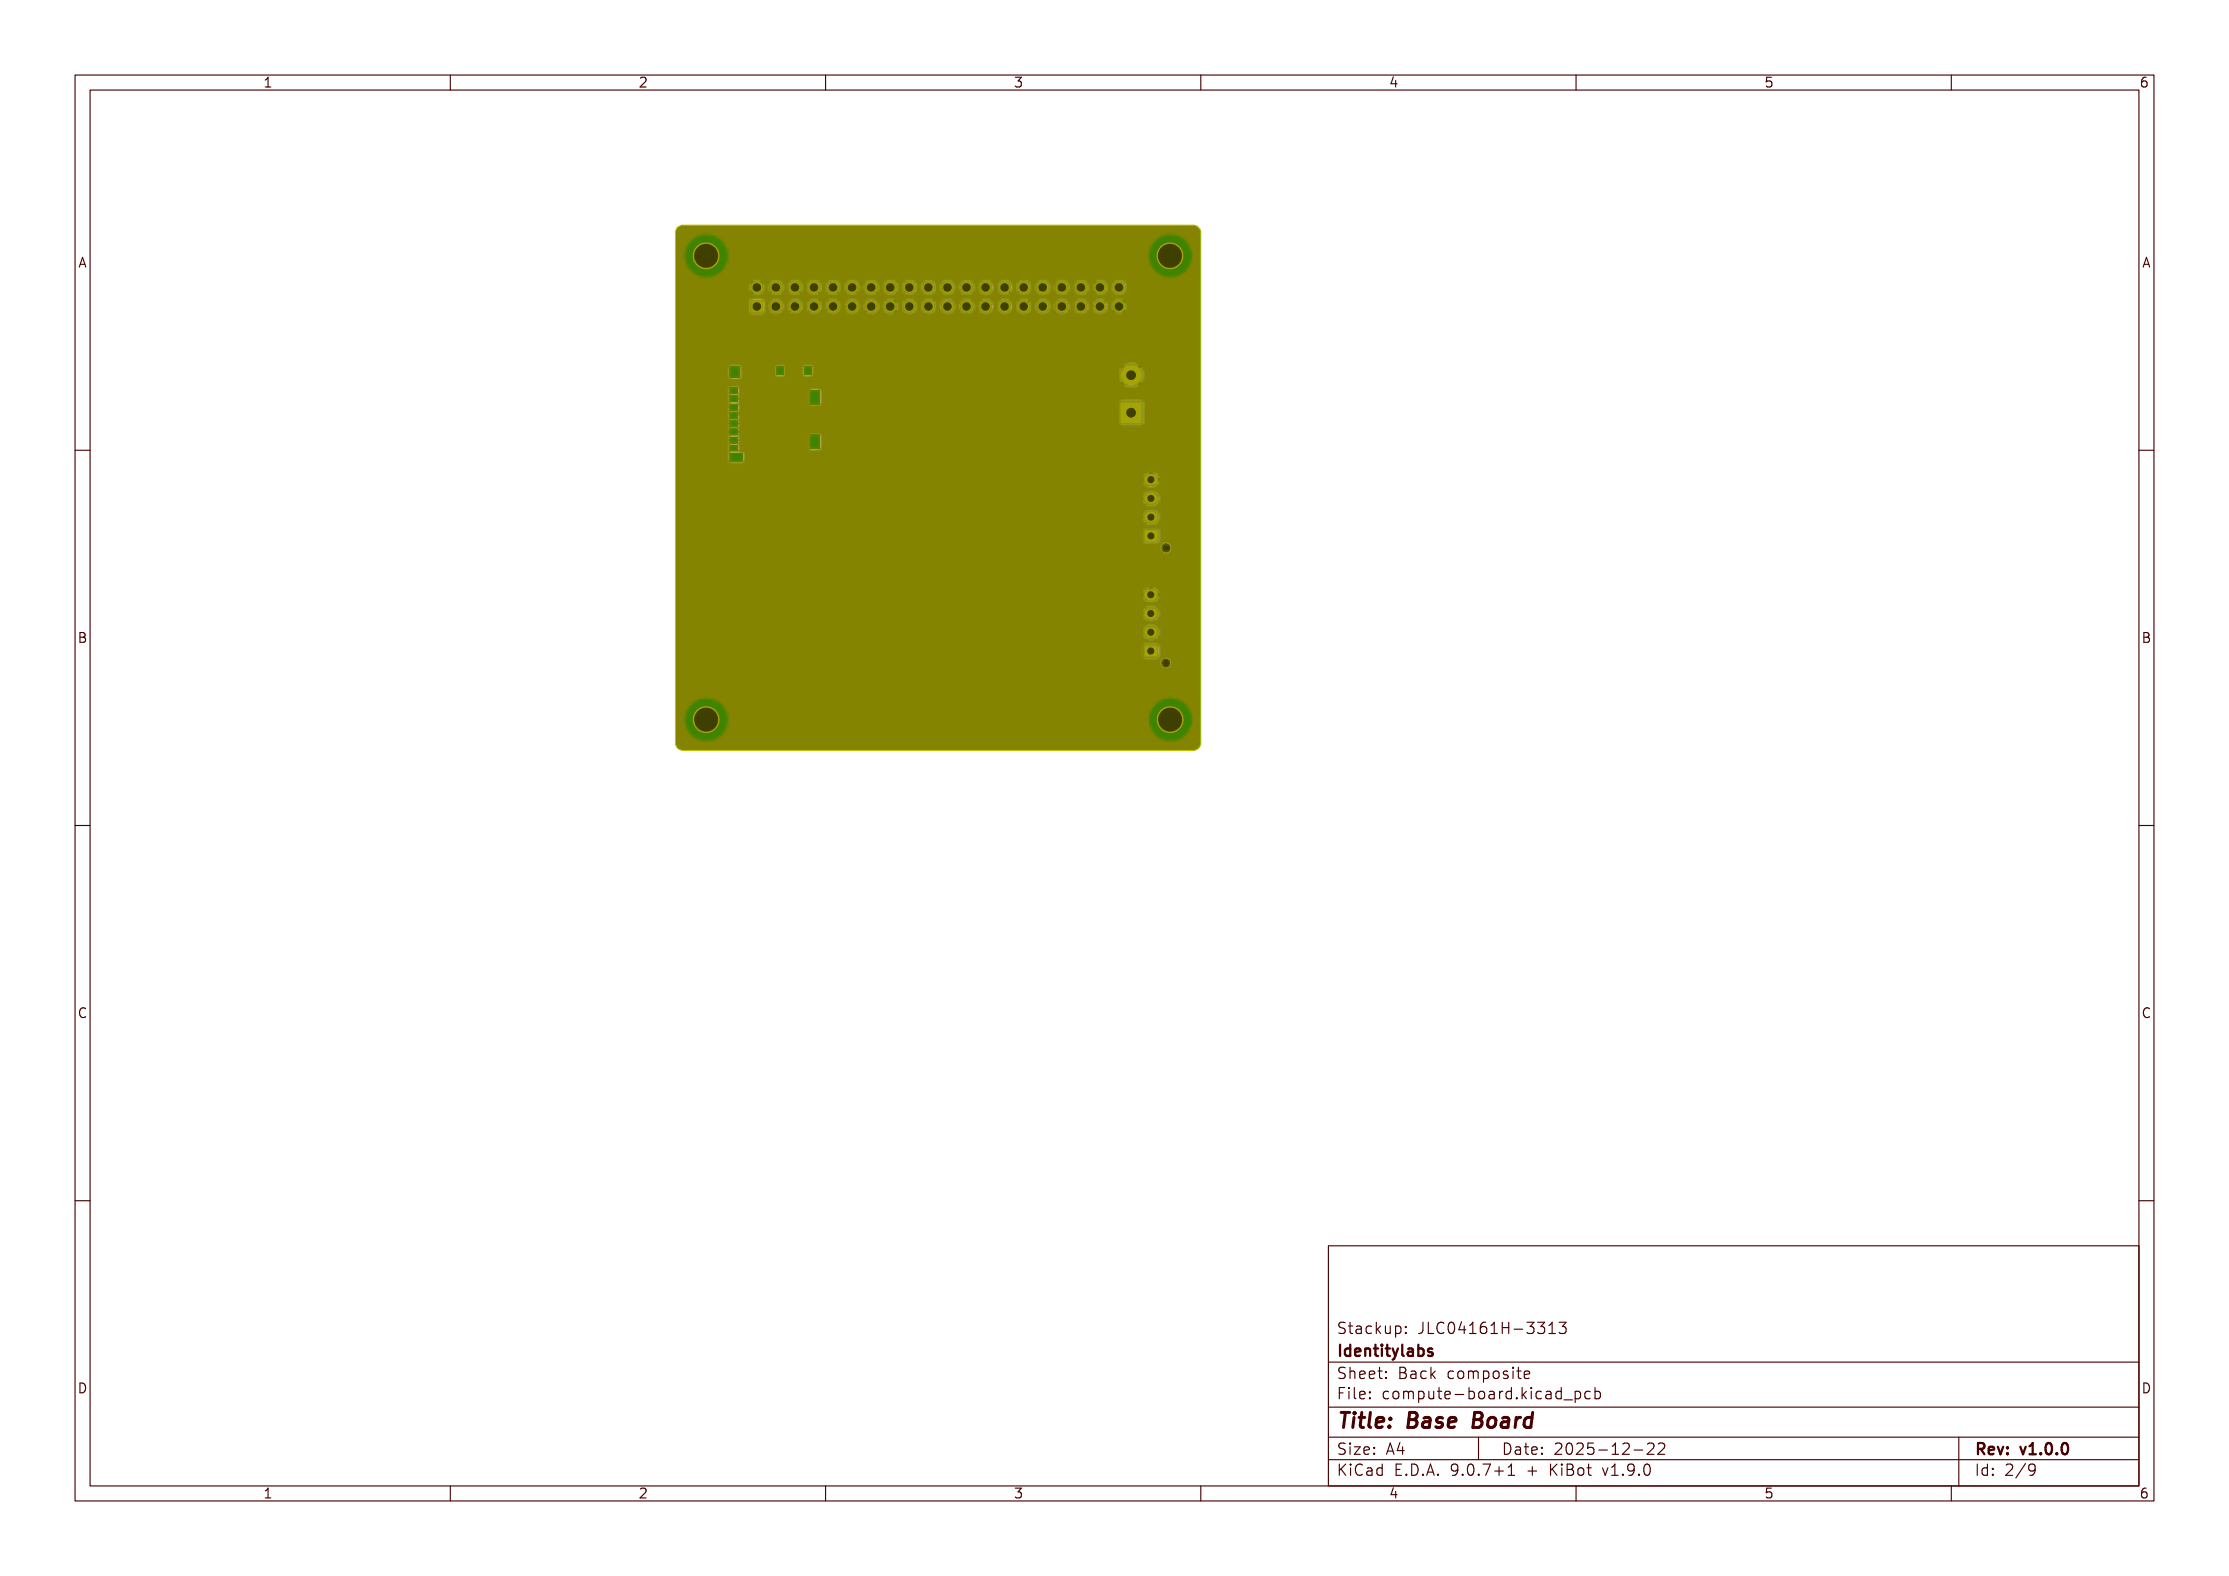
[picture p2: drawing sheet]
<svg xmlns="http://www.w3.org/2000/svg" width="297mm" height="210mm" viewBox="0 0 297 210" stroke-linecap="round" stroke-linejoin="round" font-family="sans-serif">
<defs><g id="words">
<text font-size="2.7" fill="#fff" x="178" y="190.3">Title: Base Board</text>
<g font-size="2" fill="#fff">
<text x="178" y="177.8">Stackup: JLC04161H-3313</text>
<text x="178" y="180.8">Identitylabs</text>
<text x="178" y="183.8">Sheet: Back composite</text>
<text x="178" y="186.5">File: compute-board.kicad_pcb</text>
<text x="178" y="193.9">Size: A4</text>
<text x="178" y="196.7">KiCad E.D.A. 9.0.7+1 + KiBot v1.9.0</text>
<text x="200" y="193.9">Date: 2025-12-22</text>
<text x="263" y="196.7">Id: 2/9</text>
<text x="263" y="193.9">Rev: v1.0.0</text>
</g>
<g font-size="1.7" fill="#fff">
<text x="35" y="11.6">1</text>
<text x="85" y="11.6">2</text>
<text x="135" y="11.6">3</text>
<text x="185" y="11.6">4</text>
<text x="235" y="11.6">5</text>
<text x="285" y="11.6">6</text>
<text x="10.5" y="35.6">A</text>
<text x="285.5" y="35.6">A</text>
<text x="10.5" y="85.6">B</text>
<text x="285.5" y="85.6">B</text>
<text x="10.5" y="135.6">C</text>
<text x="285.5" y="135.6">C</text>
<text x="10.5" y="185.6">D</text>
<text x="285.5" y="185.6">D</text>
<text x="35" y="199.7">1</text>
<text x="85" y="199.7">2</text>
<text x="135" y="199.7">3</text>
<text x="185" y="199.7">4</text>
<text x="235" y="199.7">5</text>
<text x="285" y="199.7">6</text>
</g>
<g font-size="1.3" fill="#fff">
<text x="104.2" y="31.2" transform="rotate(-90 104.2 31.2)">GPIO36</text>
<text x="106.7" y="31.2" transform="rotate(-90 106.7 31.2)">GPIO34</text>
<text x="109" y="31.2" transform="rotate(-90 109 31.2)">GPIO32</text>
<text x="111.6" y="31.3" transform="rotate(-90 111.6 31.3)">GPIO25</text>
<text x="114" y="31.3" transform="rotate(-90 114 31.3)">GPIO27</text>
<text x="116.6" y="30.4" transform="rotate(-90 116.6 30.4)">CFG_ENA</text>
<text x="119.2" y="30.7" transform="rotate(-90 119.2 30.7)">V_A_ENA</text>
<text x="121.7" y="32" transform="rotate(-90 121.7 32)">AUX02</text>
<text x="124.4" y="32" transform="rotate(-90 124.4 32)">AUX04</text>
<text x="126.9" y="32" transform="rotate(-90 126.9 32)">AUX06</text>
<text x="129.5" y="31.2" transform="rotate(-90 129.5 31.2)">GPIO02</text>
<text x="131.9" y="31.2" transform="rotate(-90 131.9 31.2)">GPIO04</text>
<text x="134.6" y="31.2" transform="rotate(-90 134.6 31.2)">GPIO17</text>
<text x="139.6" y="32.1" transform="rotate(-90 139.6 32.1)">AUX07</text>
<text x="142.2" y="33" transform="rotate(-90 142.2 33)">RXD0</text>
<text x="149.7" y="32.6" transform="rotate(-90 149.7 32.6)">V_BAT</text>
<text x="101.2" y="42.4" transform="rotate(-90 101.2 42.4)">VCC</text>
<text x="103.9" y="42.4" transform="rotate(-90 103.9 42.4)">V_AUX</text>
<text x="106.5" y="42.3" transform="rotate(-90 106.5 42.3)">GPIO39</text>
<text x="111.5" y="42.3" transform="rotate(-90 111.5 42.3)">GPIO33</text>
<text x="114" y="42.2" transform="rotate(-90 114 42.2)">GPIO26</text>
<text x="116.6" y="42.3" transform="rotate(-90 116.6 42.3)">GPIO14</text>
<text x="119.1" y="42.3" transform="rotate(-90 119.1 42.3)">GND</text>
<text x="121.7" y="42.3" transform="rotate(-90 121.7 42.3)">AUX01</text>
<text x="124.2" y="42.3" transform="rotate(-90 124.2 42.3)">AUX03</text>
<text x="126.8" y="42.3" transform="rotate(-90 126.8 42.3)">AUX05</text>
<text x="129.4" y="42.3" transform="rotate(-90 129.4 42.3)">LED1</text>
<text x="131.9" y="42.2" transform="rotate(-90 131.9 42.2)">ESP_PROG</text>
<text x="134.5" y="42.3" transform="rotate(-90 134.5 42.3)">GPIO16</text>
<text x="137" y="42.2" transform="rotate(-90 137 42.2)">GPIO05/SD_CS</text>
<text x="139.4" y="42.3" transform="rotate(-90 139.4 42.3)">GPIO19/SD_MISO</text>
<text x="141.9" y="42.4" transform="rotate(-90 141.9 42.4)">SDA</text>
<text x="144.5" y="42.4" transform="rotate(-90 144.5 42.4)">TXD0</text>
<text x="146.9" y="42.4" transform="rotate(-90 146.9 42.4)">GPIO23/SD_MOSI</text>
<text x="149.5" y="42.5" transform="rotate(-90 149.5 42.5)">GND</text>
<text x="153.8" y="49.4" transform="rotate(180 153.8 49.4)">GND</text>
<text x="157.3" y="56.2">V_BAT</text>
<text x="151.6" y="64.5">GND</text>
<text x="151.7" y="67.1">TXD0</text>
<text x="151.8" y="69.4">RXD0</text>
<text x="151.7" y="72.1">V_BAT</text>
<text x="152" y="79.8">GND</text>
<text x="152.1" y="82.3">SDA</text>
<text x="151.9" y="87.2">VCC_AUX</text>
<text x="152.1" y="84.8">SCL</text>
<text x="150.1" y="94.7">COMPUTE BOARD V1.1.0</text>
<text x="150.1" y="97.9">VA7RCV</text>
<text x="150.1" y="96.3">JULY/2026</text>
</g>
<text font-size=".7" fill="#fff" x="136.8" y="30.7" transform="rotate(-90 136.8 30.7)">GPIO18/SD_SCK</text>
</g></defs>
<g fill="#008400">
<circle cx="155.9" cy="34.1" r="1.8"/>
<circle cx="155.9" cy="34.1" r="2.85"/>
<circle cx="150.7" cy="50" r="1.5"/>
<circle cx="94.1" cy="34.1" r="1.8"/>
<circle cx="94.1" cy="34.1" r="2.85"/>
<circle cx="98.3" cy="78.3" r=".3"/>
<circle cx="99.7" cy="78.3" r=".3"/>
<circle cx="97.6" cy="77.6" r=".3"/>
<circle cx="99" cy="77.6" r=".3"/>
<circle cx="100.4" cy="77.6" r=".3"/>
<circle cx="98.3" cy="77" r=".3"/>
<circle cx="99.7" cy="77" r=".3"/>
<circle cx="97.6" cy="76.2" r=".3"/>
<circle cx="99" cy="76.2" r=".3"/>
<circle cx="100.4" cy="76.2" r=".3"/>
<circle cx="98.3" cy="75.5" r=".3"/>
<circle cx="99.7" cy="75.5" r=".3"/>
</g>
<g fill="#008400">
<path d="M149.3 53.6l.2-.1h2.5l.1 .1 .1 .1v2.5l-.1 .2-.1 .1h-2.5l-.2-.1-.1-.2v-2.5z" fill-rule="evenodd"/>
<path d="M152.5 70.6h.1h1.7v.2v1.4l-.2 .1-1.6-.1-.1-.2z" fill-rule="evenodd"/>
</g>
<path d="M153.2 68.9h.3M153.2 66.4h.3M153.2 63.9h.3" fill="none" stroke="#008400" stroke-width="1.7"/>
<g fill="#008400">
<path d="M100 40h1.7v1.7h-1.7z" fill-rule="evenodd"/>
<path d="M152.4 86l.2-.1 1.6 .1 .1 .2-.1 1.3-.1 .1-1.7-.1v-.1z" fill-rule="evenodd"/>
</g>
<g fill="#008400">
<circle cx="100.8" cy="38.3" r=".86"/>
<circle cx="103.4" cy="40.8" r=".86"/>
<circle cx="103.4" cy="38.3" r=".86"/>
<circle cx="105.9" cy="40.8" r=".86"/>
<circle cx="105.9" cy="38.3" r=".86"/>
<circle cx="108.5" cy="40.8" r=".86"/>
<circle cx="108.5" cy="38.3" r=".86"/>
<circle cx="111" cy="40.8" r=".86"/>
<circle cx="111" cy="38.3" r=".86"/>
<circle cx="113.5" cy="40.8" r=".86"/>
<circle cx="113.5" cy="38.3" r=".86"/>
<circle cx="116.1" cy="40.8" r=".86"/>
<circle cx="116.1" cy="38.3" r=".86"/>
<circle cx="118.6" cy="40.8" r=".86"/>
<circle cx="118.6" cy="38.3" r=".86"/>
<circle cx="121.2" cy="40.8" r=".86"/>
<circle cx="121.2" cy="38.3" r=".86"/>
<circle cx="123.7" cy="40.8" r=".86"/>
<circle cx="123.7" cy="38.3" r=".86"/>
<circle cx="126.2" cy="40.8" r=".86"/>
<circle cx="126.2" cy="38.3" r=".86"/>
<circle cx="128.8" cy="40.8" r=".86"/>
<circle cx="128.8" cy="38.3" r=".86"/>
<circle cx="131.3" cy="40.8" r=".86"/>
<circle cx="131.3" cy="38.3" r=".86"/>
<circle cx="133.9" cy="40.8" r=".86"/>
<circle cx="133.9" cy="38.3" r=".86"/>
<circle cx="136.4" cy="40.8" r=".86"/>
<circle cx="136.4" cy="38.3" r=".86"/>
<circle cx="138.9" cy="40.8" r=".86"/>
<circle cx="138.9" cy="38.3" r=".86"/>
<circle cx="141.5" cy="40.8" r=".86"/>
<circle cx="141.5" cy="38.3" r=".86"/>
<circle cx="144" cy="40.8" r=".86"/>
<circle cx="144" cy="38.3" r=".86"/>
<circle cx="146.6" cy="40.8" r=".86"/>
<circle cx="146.6" cy="38.3" r=".86"/>
<circle cx="149.1" cy="40.8" r=".86"/>
<circle cx="149.1" cy="38.3" r=".86"/>
<circle cx="94.1" cy="95.9" r="1.8"/>
<circle cx="94.1" cy="95.9" r="2.85"/>
</g>
<path d="M153.2 79.3h.3M153.2 84.3h.3M153.2 81.8h.3" fill="none" stroke="#008400" stroke-width="1.7"/>
<g fill="#008400">
<circle cx="155.9" cy="95.9" r="1.8"/>
<circle cx="155.9" cy="95.9" r="2.85"/>
<circle cx="101.6" cy="81.9" r=".23"/>
<circle cx="132" cy="78.9" r=".22"/>
<circle cx="112.7" cy="67.5" r=".22"/>
<circle cx="106.5" cy="82.9" r=".23"/>
<circle cx="96.4" cy="82.8" r=".23"/>
<circle cx="112" cy="67" r=".23"/>
<circle cx="155.9" cy="65.2" r=".23"/>
<circle cx="112.7" cy="87.4" r=".22"/>
<circle cx="116.4" cy="87.5" r=".23"/>
<circle cx="100.2" cy="82.7" r=".23"/>
<circle cx="97.3" cy="83" r=".23"/>
<circle cx="107.3" cy="83" r=".23"/>
<circle cx="135.4" cy="93.5" r=".22"/>
<circle cx="110.5" cy="71" r=".23"/>
<circle cx="108.7" cy="95.1" r=".22"/>
<circle cx="118.6" cy="44.4" r=".23"/>
<circle cx="98.9" cy="82.2" r=".22"/>
<circle cx="96.7" cy="55.6" r=".22"/>
<circle cx="109.7" cy="61.3" r=".22"/>
<circle cx="92.9" cy="51.6" r=".23"/>
<circle cx="136" cy="71.3" r=".22"/>
<circle cx="98.5" cy="55.2" r=".23"/>
<circle cx="135.9" cy="74.2" r=".22"/>
<circle cx="92.9" cy="55.1" r=".23"/>
<circle cx="99.3" cy="55.1" r=".23"/>
<circle cx="100.4" cy="53.5" r=".22"/>
<circle cx="100.4" cy="56.8" r=".22"/>
<circle cx="135.8" cy="78.1" r=".22"/>
<circle cx="134.5" cy="79.6" r=".23"/>
<circle cx="92.9" cy="58.4" r=".23"/>
<circle cx="94.4" cy="82.1" r=".22"/>
<circle cx="105.1" cy="82.7" r=".22"/>
<circle cx="134.4" cy="72.7" r=".23"/>
<circle cx="112.8" cy="68.3" r=".22"/>
<circle cx="103.6" cy="81.7" r=".23"/>
<circle cx="141.7" cy="78.8" r=".23"/>
<circle cx="145.7" cy="90" r=".22"/>
<circle cx="104.4" cy="98.9" r=".23"/>
<circle cx="117.1" cy="90.6" r=".22"/>
<circle cx="119.3" cy="93.4" r=".23"/>
<circle cx="137.3" cy="54.1" r=".23"/>
<circle cx="158.3" cy="56.2" r=".23"/>
<circle cx="127.3" cy="83.7" r=".22"/>
<circle cx="99" cy="54.4" r=".23"/>
<circle cx="104.9" cy="92.6" r=".22"/>
<circle cx="116.6" cy="91.9" r=".23"/>
<circle cx="128.6" cy="90" r=".22"/>
<circle cx="122.9" cy="31.4" r=".22"/>
<circle cx="150.7" cy="31.3" r=".23"/>
<circle cx="90.9" cy="31" r=".22"/>
<circle cx="100.7" cy="87.7" r=".22"/>
<circle cx="121.9" cy="83" r=".22"/>
<circle cx="115" cy="98.9" r=".23"/>
<circle cx="121.7" cy="86" r=".22"/>
<circle cx="110.3" cy="81.2" r=".23"/>
<circle cx="158.3" cy="61.3" r=".23"/>
<circle cx="91" cy="63.2" r=".23"/>
<circle cx="140.4" cy="98.9" r=".23"/>
<circle cx="158.3" cy="91.8" r=".23"/>
<circle cx="131" cy="94.8" r=".23"/>
<circle cx="107.8" cy="47.2" r=".23"/>
<circle cx="91.7" cy="75.5" r=".22"/>
<circle cx="102.6" cy="92.6" r=".23"/>
<circle cx="133.3" cy="85.8" r=".23"/>
<circle cx="100.7" cy="82.1" r=".22"/>
<circle cx="158.3" cy="41" r=".23"/>
<circle cx="158.3" cy="51.2" r=".23"/>
<circle cx="120.3" cy="31.3" r=".23"/>
<circle cx="116.9" cy="63.6" r=".22"/>
<circle cx="139.6" cy="69.4" r=".22"/>
<circle cx="130.9" cy="53.4" r=".22"/>
<circle cx="131.1" cy="73.1" r=".23"/>
<circle cx="145.5" cy="98.9" r=".23"/>
<circle cx="131.8" cy="84.5" r=".23"/>
<circle cx="120.1" cy="98.9" r=".23"/>
<circle cx="132.7" cy="73.1" r=".22"/>
<circle cx="117.9" cy="39.7" r=".22"/>
<circle cx="141.7" cy="77.7" r=".22"/>
<circle cx="158.3" cy="71.5" r=".23"/>
<circle cx="104.7" cy="55.1" r=".23"/>
<circle cx="104.8" cy="52.7" r=".22"/>
<circle cx="130.6" cy="71.5" r=".23"/>
<circle cx="103.8" cy="87.7" r=".23"/>
<circle cx="139.5" cy="63.5" r=".23"/>
<circle cx="137.1" cy="68.1" r=".22"/>
<circle cx="158.3" cy="37.1" r=".22"/>
<circle cx="127.1" cy="75.8" r=".22"/>
<circle cx="100.3" cy="46.6" r=".22"/>
<circle cx="130.2" cy="98.9" r=".23"/>
<circle cx="104.8" cy="54.2" r=".22"/>
<circle cx="91" cy="58.1" r=".22"/>
<circle cx="115.2" cy="31.3" r=".23"/>
<circle cx="104.7" cy="58.3" r=".23"/>
<circle cx="137.3" cy="44" r=".22"/>
<circle cx="158.3" cy="76.6" r=".23"/>
<circle cx="158.3" cy="66.4" r=".23"/>
<circle cx="146.7" cy="81.4" r=".23"/>
<circle cx="158.3" cy="86.7" r=".23"/>
<circle cx="94.7" cy="64.9" r=".22"/>
<circle cx="91.7" cy="70.4" r=".22"/>
<circle cx="130.4" cy="87.2" r=".22"/>
<circle cx="102.3" cy="89.8" r=".22"/>
<circle cx="100.3" cy="43.5" r=".22"/>
<circle cx="129.1" cy="75.8" r=".23"/>
<circle cx="145.7" cy="31.3" r=".23"/>
<circle cx="103.3" cy="82.9" r=".22"/>
<circle cx="107.9" cy="45.6" r=".23"/>
<circle cx="104.7" cy="59.2" r=".23"/>
<circle cx="119.4" cy="39.7" r=".22"/>
<circle cx="128.9" cy="82.3" r=".22"/>
<circle cx="122" cy="80.6" r=".22"/>
<circle cx="104.8" cy="56.1" r=".23"/>
<circle cx="106.8" cy="82.2" r=".22"/>
<circle cx="91.7" cy="80.6" r=".22"/>
<circle cx="123.8" cy="86.1" r=".23"/>
<circle cx="150.8" cy="90" r=".23"/>
<circle cx="116.8" cy="43.3" r=".23"/>
<circle cx="130.4" cy="31.3" r=".23"/>
<circle cx="119.7" cy="83" r=".22"/>
<circle cx="98" cy="82.8" r=".22"/>
<circle cx="122.7" cy="35.8" r=".22"/>
<circle cx="95.9" cy="55.3" r=".23"/>
<circle cx="108.8" cy="61.9" r=".22"/>
<circle cx="146.5" cy="72.9" r=".23"/>
<circle cx="119.8" cy="86.1" r=".23"/>
<circle cx="114.2" cy="77.4" r=".23"/>
<circle cx="117.5" cy="74.4" r=".22"/>
<circle cx="124.8" cy="67.3" r=".23"/>
<circle cx="109.9" cy="98.9" r=".23"/>
<circle cx="136.3" cy="90" r=".23"/>
<circle cx="137.1" cy="57.9" r=".22"/>
<circle cx="109.8" cy="64.5" r=".23"/>
<circle cx="91" cy="53" r=".23"/>
<circle cx="146.6" cy="63.3" r=".22"/>
<circle cx="104.8" cy="51.2" r=".23"/>
<circle cx="105" cy="31.3" r=".23"/>
<circle cx="146.5" cy="58.6" r=".22"/>
<circle cx="146.8" cy="49.7" r=".23"/>
<circle cx="131.2" cy="90" r=".23"/>
<circle cx="124.8" cy="79.7" r=".23"/>
<circle cx="141.4" cy="59.8" r=".23"/>
<circle cx="140.6" cy="90" r=".23"/>
<circle cx="98.8" cy="65.1" r=".22"/>
<circle cx="108.4" cy="65.3" r=".22"/>
<circle cx="130.9" cy="49" r=".22"/>
<circle cx="135.5" cy="31.3" r=".23"/>
<circle cx="116.8" cy="48.4" r=".22"/>
<circle cx="104.7" cy="57.6" r=".23"/>
<circle cx="127.4" cy="82.3" r=".23"/>
<circle cx="108.2" cy="90.4" r=".23"/>
<circle cx="122.7" cy="58.8" r=".22"/>
<circle cx="116.9" cy="58.8" r=".23"/>
<circle cx="122.9" cy="49.5" r=".22"/>
<circle cx="102.2" cy="82.7" r=".23"/>
<circle cx="158.3" cy="46.1" r=".23"/>
<circle cx="138.4" cy="85.8" r=".23"/>
<circle cx="131" cy="58.6" r=".22"/>
<circle cx="141.5" cy="69.5" r=".22"/>
<circle cx="91" cy="47.8" r=".22"/>
<circle cx="91" cy="37.6" r=".22"/>
<circle cx="137.1" cy="63" r=".23"/>
<circle cx="148" cy="44.7" r=".22"/>
<circle cx="110.1" cy="31.3" r=".23"/>
<circle cx="141.6" cy="81.4" r=".23"/>
<circle cx="141" cy="64.5" r=".22"/>
<circle cx="131.9" cy="73.1" r=".23"/>
<circle cx="125.3" cy="31.3" r=".23"/>
<circle cx="112.4" cy="49.9" r=".22"/>
<circle cx="130.3" cy="86.1" r=".23"/>
<circle cx="126.1" cy="65.8" r=".22"/>
<circle cx="125.2" cy="98.9" r=".23"/>
<circle cx="90.7" cy="89.2" r=".22"/>
<circle cx="126.1" cy="90" r=".23"/>
<circle cx="117.7" cy="80.4" r=".22"/>
<circle cx="112.4" cy="54.9" r=".23"/>
<circle cx="125.5" cy="71.5" r=".22"/>
<circle cx="98.5" cy="97.1" r=".23"/>
<circle cx="141.6" cy="44" r=".23"/>
<circle cx="152.5" cy="92.2" r=".22"/>
<circle cx="119.7" cy="80.7" r=".23"/>
<circle cx="146.6" cy="68.4" r=".23"/>
<circle cx="94.4" cy="62.6" r=".23"/>
<circle cx="128.2" cy="75.8" r=".22"/>
<circle cx="137.3" cy="49.1" r=".22"/>
<circle cx="105.4" cy="82.1" r=".22"/>
<circle cx="96.3" cy="62.3" r=".23"/>
<circle cx="99.8" cy="94.6" r=".22"/>
<circle cx="148.5" cy="85.8" r=".23"/>
<circle cx="104.1" cy="47.6" r=".23"/>
<circle cx="136.5" cy="81.4" r=".23"/>
<circle cx="116" cy="76" r=".23"/>
<circle cx="105" cy="90.5" r=".22"/>
<circle cx="116.8" cy="53.5" r=".23"/>
<circle cx="141.5" cy="49.2" r=".22"/>
<circle cx="95.4" cy="82.7" r=".22"/>
<circle cx="98.5" cy="94.7" r=".23"/>
<circle cx="143.4" cy="85.8" r=".22"/>
<circle cx="122.7" cy="63.9" r=".22"/>
<circle cx="96.5" cy="65" r=".22"/>
<circle cx="146.8" cy="54.8" r=".23"/>
<circle cx="111" cy="85" r=".23"/>
<circle cx="140.6" cy="31.3" r=".23"/>
<circle cx="112.4" cy="59.3" r=".22"/>
<circle cx="98.7" cy="57.6" r=".23"/>
<circle cx="104.1" cy="46" r=".23"/>
<circle cx="115.7" cy="90.6" r=".23"/>
<circle cx="150.6" cy="98.9" r=".23"/>
<circle cx="99.9" cy="31.3" r=".23"/>
<circle cx="135.3" cy="98.9" r=".23"/>
<circle cx="122.9" cy="54.6" r=".23"/>
<circle cx="91" cy="42.7" r=".23"/>
<circle cx="99.8" cy="98.9" r=".23"/>
<circle cx="101.1" cy="97.1" r=".22"/>
<circle cx="122.8" cy="69.5" r=".22"/>
<circle cx="105" cy="93.7" r=".22"/>
<circle cx="116.5" cy="69.6" r=".22"/>
<circle cx="120.4" cy="71.5" r=".23"/>
<circle cx="99" cy="44.8" r=".23"/>
<circle cx="158.9" cy="31.2" r=".23"/>
<circle cx="122.9" cy="44.4" r=".23"/>
<circle cx="91.2" cy="98.7" r=".22"/>
<circle cx="141.5" cy="54.6" r=".22"/>
<circle cx="158.3" cy="81.6" r=".23"/>
<circle cx="123.5" cy="35.6" r=".23"/>
<circle cx="109.9" cy="60.6" r=".22"/>
<circle cx="118.8" cy="73.2" r=".23"/>
<circle cx="95.8" cy="58.5" r=".23"/>
<circle cx="99.5" cy="82.8" r=".23"/>
<circle cx="91.6" cy="92" r=".22"/>
<circle cx="104.8" cy="52" r=".23"/>
<circle cx="91.3" cy="85.5" r=".22"/>
<circle cx="123.4" cy="89" r=".23"/>
<circle cx="90.7" cy="87.9" r=".23"/>
<circle cx="112.4" cy="44.8" r=".23"/>
<circle cx="131" cy="85.3" r=".23"/>
<circle cx="93" cy="64.8" r=".23"/>
<circle cx="96.6" cy="54.8" r=".22"/>
<circle cx="96.5" cy="58.7" r=".22"/>
<circle cx="122.8" cy="35" r=".23"/>
<circle cx="111.8" cy="79.8" r=".22"/>
<circle cx="131" cy="82.7" r=".23"/>
<circle cx="108.6" cy="64.4" r=".23"/>
<circle cx="127.4" cy="62.8" r=".23"/>
<circle cx="97.2" cy="51" r=".22"/>
<circle cx="98.7" cy="53.5" r=".22"/>
<circle cx="102.7" cy="81.8" r=".23"/>
<circle cx="92.6" cy="85.5" r=".22"/>
<circle cx="99.1" cy="88.6" r=".22"/>
<circle cx="125.9" cy="86.7" r=".23"/>
<circle cx="125.8" cy="83.3" r=".22"/>
<circle cx="109.5" cy="62.1" r=".22"/>
<circle cx="128.9" cy="62.1" r=".23"/>
<circle cx="107.7" cy="86.2" r=".22"/>
<circle cx="107.4" cy="93.1" r=".23"/>
<circle cx="109.7" cy="65.3" r=".22"/>
<circle cx="112" cy="66.2" r=".22"/>
<circle cx="140.3" cy="69.7" r=".23"/>
<circle cx="140.4" cy="63.9" r=".23"/>
</g>
<g fill="#008400">
<path d="M97.2 51.6h1.1v.9h-1.1z" fill-rule="evenodd"/>
<path d="M97.2 52.7h1.1v.9h-1.1z" fill-rule="evenodd"/>
<path d="M97.2 53.8h1.1v.9h-1.1z" fill-rule="evenodd"/>
<path d="M97.2 54.9h1.1v.9h-1.1z" fill-rule="evenodd"/>
<path d="M97.2 56h1.1v.9h-1.1z" fill-rule="evenodd"/>
<path d="M97.2 57.1h1.1v.9h-1.1z" fill-rule="evenodd"/>
<path d="M97.2 58.2h1.1v.9h-1.1z" fill-rule="evenodd"/>
<path d="M97.2 59.3h1.1v.8h-1.1z" fill-rule="evenodd"/>
<path d="M97.2 60.3h1.8v1.2h-1.8z" fill-rule="evenodd"/>
<path d="M107.9 57.9h1.4v1.9h-1.4z" fill-rule="evenodd"/>
<path d="M107.9 52h1.4v1.9h-1.4z" fill-rule="evenodd"/>
<path d="M107.1 48.8h1v1.2h-1z" fill-rule="evenodd"/>
<path d="M103.4 48.8h1v1.2h-1z" fill-rule="evenodd"/>
<path d="M97.2 48.8h1.4v1.6h-1.4z" fill-rule="evenodd"/>
</g>
<g fill="none" stroke="#008400" stroke-width=".2">
<path d="M103.4 38.3l-1.2 1.2v4.5l-.5 .5v19.2l-2.2 2.2v2l-5.1 5.1v9.1M105.9 38.3l1.2 1.2v1.8l-.7 .7h-1.1l-2.9 2.9v19.5l-1.8 1.7v2.5l-5 5v7.7l1.7 1.7M108.5 38.3l1.1 1.2v1.8l-1.4 1.4h-2.5l-2.6 2.6v19.4l-1.8 1.8v3.7l-4.7 4.6v5.6l1.2 1.2h1.3l1.1 1.1M111 38.3l1.2 1.2v1.8l-1 .9h-1.6l-1.1 1.2h-2.3l-.7 .6v6.3l.4 .3v2.2l-.3 .3v10.3l-2.9 2.9v15.5M113.5 38.3l1.3 1.3v1.6l-1.7 1.7h-3.2l-1.1 1.1h-2.1l-.4 .4v5.7l.3 .2v2.7l-.3 .3v11.1l-2 2v15.5l.8 .8M116.1 38.3l1.3 1.3v1.8l-.8 .7h-1.1l-1.5 1.5h-3.8l-1.2 1.1v4.9l-1.6 1.6v31l-.1 .1v.7l.5 .5v1.7l-1.2 1.1v8.4l1.3 1.2h27.3l.2-.2v-2.2M122.8 35h.1M122.8 35h-22.6l-6.2 6.2v4.2l2.3 2.4 2.9-.1 2.2 2.2v8.4l-.4 .4h-4.5M133.9 38.3l1.1 1.2v16.5l-5.3 5.3h-20M136.4 38.3v-3.6l-.4-.4h-35.8l-6.5 6.5v5l2.5 2.5h2.9l1.9 1.8v5.7l-.4 .4h-1.3l-.2 .3h-2.1l-.3-.3v-.6M96.6 54.8l-.1-.1h-1.3l-1.1 1v5.8l-1.1 1.2v2.1M97.6 54.3h-.8l-.2 .2v.3"/>
<path d="M97.8 57.6h.9M97.8 58.7h.1M97.8 53.2h.9M98.7 53.2v.3M105.9 40.8l-3.9 3.9v19.4l-1.9 1.9v2.3l-5 4.9v8.3l1.3 1.3M108.5 40.8l-1.6 1.6h-1.4l-2.8 2.8v19.4l-1.7 1.7v2.9l-4.8 4.8v7.4l.2 .2M111 40.8h-.4l-2.2 2.3h-2.4l-.9 .8v6.5l.5 .4v1.8l-2.1 2.1v10.1l-1.9 1.9v15.2M113.5 40.8h-1v.7l-1.1 1.1h-1.6l-1.2 1.1h-2.2l-.4 .5v6l.2 .3v2.4l-.2 .3v10.7l-2.4 2.4v15.4M116.1 40.8l-2.4 2.4h-3.7l-1.2 1.2h-1.9l-.2 .2v5.4l.2 .2v3l-.2 .1v11.9l-.5 .5v16.8l.3 .4M128.8 40.8v1.5l-.8 .8h-8l-1.4 1.3M136.4 40.8l1.3-1.3v-4.8l-.9-.9h-36.5l-6.9 6.9v8.6l1.7 1.7h3.6l.3 .3v1.6l-.3 .3M146.6 40.8l1.2-1.2v-4.7l-1.5-1.5h-46.2l-7.1 7.2v10.1l1.4 1.4h1.4l.8 .7v2"/>
<path d="M93 64.8h.1M109.5 62.1h19.4M109.7 65.3v1.4l-1.9 1.9v14.1l.9 .9v1.7l-1.3 1.3v6.5M110.5 71h-2.4v11.3l1 1v11.4l-.4 .4M111.8 79.9v3.8l1.1 1.1h17l1.1-1.2v-.9M112.8 68.3h18.8l1.7 1.7v1.7l1.1 1M127.4 62.8h-17.2l-1.6 1.6M140.3 69.7l1.7 1.7h5.6l1.3 1.3v6.6l2.5 2.5h1.9M140.4 63.9l-.8 .8h-26.1l-1.5 1.5M153.4 66.4h-31.9l-1.1 1.1h-7.7M155.9 65.2h-42.1l-1.8 1.8M96.1 81.7h.1"/>
<path d="M96.4 81.6l.5 .5h1.7l.3 .1M96.4 81.6h.1M98.9 82.2h.1M112.7 87.4h3.6l.1 .1"/>
</g>
<path d="M98.5 55.2h-.5l-.2 .2" fill="none" stroke="#008400" stroke-width=".38"/>
<g fill="#008400">
<path d="M108 86.9h.1a.28 .28 0 0 1 .4-.1v7.6l-.4 .3-.1 .3h-.2l-.5-.6-.1-.5a.81 .81 0 0 0 .8-.4 .81 .81 0 0 0 0-.8z" fill-rule="evenodd"/>
<path d="M104.9 66.6l.5-.4h.1l.1 15.7-.2 .1h-.2l-.3-.4z" fill-rule="evenodd"/>
<path d="M108.1 65.1h.4a.3 .3 0 0 1 .4 .1l.2 .5-.1 .8-.8 .8h-.1l-.1-.1z" fill-rule="evenodd"/>
<path d="M104.1 54.9l.7-.6h.1l.1 8.8-.7 .7-.2-.1z" fill-rule="evenodd"/>
<path d="M109.7 44.9l.7-.7 3.9-.1 1.4-1.4h1.1l.9-.8a1.5 1.5 0 0 0 1.7 .1l-.6-.6 .4-.4 .5 .6 .2-.1a1.43 1.43 0 0 0 2.4 .1l.1-.1a1.43 1.43 0 0 0 2.5 .1l.1-.1a1.43 1.43 0 0 0 2.4 .1l.2-.1 .5 .5-.4 .5h-7.8l-.3 .1-1.1 1.1a.74 .74 0 0 0-.4 1.2 .74 .74 0 0 0 1.3-.4l.9-.8 7.9-.1 1.1-.9 .1-.6 .7-.6a1.44 1.44 0 0 0 2.4 0h.1a1.66 1.66 0 0 0 1.8 .7v13.5l-4.9 5h-19.5a.77 .77 0 0 0-.8 .1 .77 .77 0 0 0-.3 .8 .76 .76 0 0 0 .3 1.2v.1l-.8 .7-.3 .1v-3.3l1.3-.1 .2-.1 .2-.3-.1-2.2-.3-.3h-1.2l-.2-.1 .1-2.9h1.3l.2-.2 .2-.2-.1-2.3-.3-.2h-1.1l-.1-.2 1.3-1.3 .1-.3z" fill-rule="evenodd"/>
<path d="M99.5 53.6h.2a1.01 1.01 0 0 0 .7 .7v1.3h-.3l-.1-.1a.78 .78 0 0 0-.2-.9 .78 .78 0 0 0-.9-.1l-.1-.1 .1-.2a.77 .77 0 0 0 .6-.6z" fill-rule="evenodd"/>
<path d="M103.7 50.6l.8-.1 .5 .6v1.3l-1.1 1.1-.2-.2z" fill-rule="evenodd"/>
<path d="M100.4 35.6h22a.79 .79 0 0 0 1.2-.7h12.1l.1 .1v2l-.6 .6h-.2a1.37 1.37 0 0 0-2.3 0h-.2a1.37 1.37 0 0 0-2.4 0h-.2a1.37 1.37 0 0 0-2.3 0h-.2a1.37 1.37 0 0 0-2.3 0h-.2a1.37 1.37 0 0 0-2.4 0h-.2a1.37 1.37 0 0 0-2.3 0h-.2a1.37 1.37 0 0 0-2.4 0h-.2a1.37 1.37 0 0 0-2.3 0h-.2a1.37 1.37 0 0 0-2.3 0h-.2a1.37 1.37 0 0 0-2.4 0h-.2a1.37 1.37 0 0 0-2.3 0h-.2a1.37 1.37 0 0 0-2.4 0h-.2a1.37 1.37 0 0 0-2.3 0h-.1l-.1-.1-.6 .6-.4-.3 .6-.6a1.34 1.34 0 0 0-1.5 0l.5 .6-.3 .3-.6-.6v.1a1.35 1.35 0 0 0 0 1.5l.6-.6 .3 .3-.6 .7a.49 .49 0 0 0-.5 .4v1.9l.1 .3 .3 .1h1.6l.1 .1v1.4l-.4 .4-.1 .3v4l-.1 .1h-.1l-1.4-1.3-3-.1-1.9-2v-3.7z" fill-rule="evenodd"/>
<path d="M107.3 45.1l1-.1 .1 .1v3.1l-.1 .1-1-.1z" fill-rule="evenodd"/>
<path d="M104.3 44.9h.2v.1v3.2l-.1 .1h-.6l-.1-.1v-2.6z" fill-rule="evenodd"/>
<path d="M119.3 39.5l.6-.5 .6 .6-.6 .6-.2-.1-.5 .5-.4-.3 .6-.6z" fill-rule="evenodd"/>
<path d="M144.7 39.5l.5-.5 .2 .1 .6-.6 .4 .3-.6 .6 .1 .2-.6 .6h-.1l-.5-.5z" fill-rule="evenodd"/>
<path d="M138.2 34.1h7.8l1.2 1.1v1.7l-.1 .1a1.59 1.59 0 0 0-1.3 .2l.6 .6-.4 .3-.6-.6-.1 .1h-.1a1.37 1.37 0 0 0-2.4 0h-.2a1.37 1.37 0 0 0-2.3 0h-.2a1.41 1.41 0 0 0-1.7-.6l-.1-.1v-2a.65 .65 0 0 0-.2-.7z" fill-rule="evenodd"/>
<path d="M90.2 30.3l.4-.2 .4-.1h68a1 1 0 0 1 .9 .7l.1 68.3a1.01 1.01 0 0 1-.6 .9l-.4 .1h-68a1 1 0 0 1-1-.8v-10.5h8.4a.73 .73 0 0 0 1.1 .5 .73 .73 0 0 0 0-1.2 .73 .73 0 0 0-1.1 .5v.2h-8.4v-3.1h1.8a.73 .73 0 0 0 1.1 .5 .73 .73 0 0 0 0-1.2 .73 .73 0 0 0-1.1 .5v.2h-1.8v-33.9h2.2a.75 .75 0 0 0 .5 .6 .75 .75 0 0 0 .8-.2l.7 .5 1.4 .1 .4 .4-.1 .9-.9 .1-1.2 1.1h-.2a.74 .74 0 0 0-.9-.8 .74 .74 0 0 0-.4 1.1 .74 .74 0 0 0 1.1 .2l.1 .1v1.9v.1a.77 .77 0 0 0-1.1 0 .77 .77 0 0 0-.1 1 .91 .91 0 0 0 1.2 .1v2.3l-1.1 1.3v1.9a.74 .74 0 0 0 .6 1.2 .74 .74 0 0 0 .6-1.2v-1.5l1-1 .1-.3 .1-5.6 .6-.7h.5l.1 .1 .1 .6a1.07 1.07 0 0 0 .6 1v.3l.5 .1h1.2l.4-.1 .1-.2 .6-.2 .2 .1a.83 .83 0 0 0 1 .6l.1 .3-.2 .2h-1.7l-.1-.1v-.2l-.4-.1h-1.2l-.5 .1v.1a.77 .77 0 0 0-.9 .7 .77 .77 0 0 0 .9 .8v2.2l.2 .3 .2 .1h2l.3-.1 .1-.4v-1.3a.57 .57 0 0 0-.6-.4l-.1-.4 .1-.1h2.1h.1v4.1l-2.2 2.2v2.1l-5.1 5.1-.1 8.9a.74 .74 0 0 0 .3 1 .74 .74 0 0 0 1-.3h.2l.4 .5a.78 .78 0 0 0 1.1 .5 .8 .8 0 0 0 1 .2 .8 .8 0 0 0 .4-.9h.2l.2 .2a.83 .83 0 0 0 .9-.1l.1 .1a.74 .74 0 0 0 1.2 .3 .74 .74 0 0 0-.4-1.2l-.9-.9-1.3-.1-.9-.8v-5.1l3.7-3.7 .1 .2v9.8a.78 .78 0 0 0 .2 1 .78 .78 0 0 0 1 0 .94 .94 0 0 0 1.1-.1h.6l.5 .6a.75 .75 0 0 0 .6 .5 .75 .75 0 0 0 .7-.3l.2 .1a.87 .87 0 0 0 1 .4l.3 .2v1.1l-1.1 1.1-.1 .2v8.5l.1 .3 1.6 1.5h27.6l.3-.1 .4-.4v-2a.74 .74 0 0 0-.6-1.2 .74 .74 0 0 0-.6 1.2v1.2l-.1 .1h-25.1l-.1-.1 .2-.4v-7.4h2.3a.75 .75 0 0 0 1.1 .6h2.8a.73 .73 0 0 0 1.1-.2 .73 .73 0 0 0-.5-1h8.6l.1 .1a.73 .73 0 0 0 1.2 .3 .73 .73 0 0 0-.3-1.2 .73 .73 0 0 0-1 .8h-12a.75 .75 0 0 0-.8-.1 .75 .75 0 0 0-.3 .7h-2.3v-4.1l-.1-.3-.9-1v-2.1h2.4l.1 .4 .1 3.6 1.2 1.3 .3 .2h17.1l.3-.2 1.3-1.2 .1-.3v-.6a.73 .73 0 0 0-.7-1.1 .73 .73 0 0 0-.5 1.2l-.1 .2-.7 .7-3.4 .1-.1-.2a.74 .74 0 0 0 .4-1 .74 .74 0 0 0-1-.3 .74 .74 0 0 0-.3 1l.3 .3v.1h-12.4l-.7-.7v-3.2l.1-.5h21.3v.2a.73 .73 0 0 0 1.2 .3 .73 .73 0 0 0-.2-1.2 .73 .73 0 0 0-1 .7h-21.3v-.1a.73 .73 0 0 0-.8-.5 .73 .73 0 0 0-.6 .8h-2.4v-.9h22.6v.1a.73 .73 0 0 0 1.3 .3 .73 .73 0 0 0-.5-1.2h3v.2a.73 .73 0 0 0 1.2 .3 .73 .73 0 0 0-.2-1.2 .73 .73 0 0 0-1 .7h-3a.73 .73 0 0 0-.8 .8h-22.6v-4.7h26.5v.1a.73 .73 0 0 0 1.2 .3 .73 .73 0 0 0-.2-1.2 .73 .73 0 0 0-1 .8h-26.5v-2.7h1.3a.74 .74 0 0 0 1.2-.6 .74 .74 0 0 0-1.2-.6l-1.6-.1v-1.5l1.7-1.7h1.2v.1a.82 .82 0 0 0 .6 .5l.2 .3a.78 .78 0 0 0 .3 .9 .78 .78 0 0 0 .9 0h18l1.4 1.3 .1 1.7 .9 1a.73 .73 0 0 0 1.2 .3 .73 .73 0 0 0-.4-1.2l-.6-.6h1.3l.1 .1a.73 .73 0 0 0 1.2 .4 .73 .73 0 0 0-.3-1.3 .73 .73 0 0 0-1 .8h-1.3v-1.6h5.7a.79 .79 0 0 0 .6 .6l1.6 1.5 5.5 .1 1 .9 .1 6.6 2.6 2.7 .3 .2h.7l.5 .6v.1a1.39 1.39 0 0 0-.2 2.2l-.4 .7v1.4l.1 .4 .6 .3h1.9a.84 .84 0 0 0 .5 1 .84 .84 0 0 0 1-.4 .82 .82 0 0 0-.1-.9 .82 .82 0 0 0-1-.2l-.1-.1v-1.5l-.2-.3-.3-.4a1.42 1.42 0 0 0-.2-2.3l.1-.1a1.38 1.38 0 0 0-.1-2.4l.5-.5 .2-.5h-1.1l.1-.2-.1-.3h1.1a1.34 1.34 0 0 0-1.2-1.1v.9h-.2h-.3v-.9h-.2a1.34 1.34 0 0 0-1 1.1h1v.2v.3h-1l.1 .5 .5 .5-.5 .6-.3 .1-2.2-2.2v-6.4l-.1-.3-1.4-1.4-.3-.1h-5.4l-1.2-1.2a.74 .74 0 0 0-.8-.6 .74 .74 0 0 0-.7 .8h-5.7l-1.9-2-.3-.1h-10.3l-.1-.2 .5-.5h30.1l.7 .7a1.43 1.43 0 0 0-.2 2.3l-.5 .7v1.4a.74 .74 0 0 0 .7 .7l1.9-.1a.84 .84 0 0 0 .6 1.1 .84 .84 0 0 0 1-.6 .82 .82 0 0 0-.3-.8 .82 .82 0 0 0-.9-.1l-.1-.1v-1.5l-.1-.4-.4-.3a1.42 1.42 0 0 0-.1-2.3v-.1a1.4 1.4 0 0 0 .6-1.7v-.1h.6a.74 .74 0 0 0 1.2-.6 .74 .74 0 0 0-1.2-.6h-.6v-.4h-1v-.2v-.3h1a1.34 1.34 0 0 0-1.2-1.1v.9l-.2-.1-.3 .1v-.9h-.2a1.34 1.34 0 0 0-1 1.1h1v.1v.4h-1l.1 .3-.1 .1h-10.9l-.1-.1a.74 .74 0 0 0-.2-1.2 .74 .74 0 0 0-1.1 .5l-.3 .3h-25.8l-.3 .2-1.3 1.2a.78 .78 0 0 0-.5 1.2l-.1 .4h-1.2l.2-.3v-1.1a.74 .74 0 0 0-.1-.9 .74 .74 0 0 0-.8-.2v-.2l1.1-1h16.5a.88 .88 0 0 0 1.2-.7h.3a.77 .77 0 0 0 .8 0 .77 .77 0 0 0 .4-.7l.4-.2 5.4-5.4 .1-.3v-2.4h13.1v2.6l.2 .4 .5 .3h2.6l.4-.2 .3-.4v-2.8a.76 .76 0 0 0-.7-.6h-2.7a.75 .75 0 0 0-.6 .7h-13.1v-3.8h13.1l.1 .7 .3 .6 1-1 .4 .4-1 1a1.98 1.98 0 0 0 2.4 0l-.9-1 .3-.4 1 1 .1-.1a1.99 1.99 0 0 0-.1-2.3l-1 .9-.3-.3 .9-1-.1-.1a1.99 1.99 0 0 0-2.3 .1l1 1-.4 .3-1-.9-.3 .5-.1 .6h-13.1v-7.7l.2-.1a1.36 1.36 0 0 0 1.8-.5l.1-.1a1.38 1.38 0 0 0 2.4 .1l.2-.1a1.38 1.38 0 0 0 2.3 .1l.2-.1a1.4 1.4 0 0 0 2.4 0h.2a1.38 1.38 0 0 0 2.3 .1l.1-.1 .2 .1 .6-.6 .3 .4-.6 .6h.1a1.35 1.35 0 0 0 1.5 0l-.6-.6 .3-.4 .6 .6h.1a1.35 1.35 0 0 0-.1-1.5l-.6 .5-.3-.3 .6-.6-.1-.1v-.1a1.38 1.38 0 0 0 .5-1.9 1.38 1.38 0 0 0-1.8-.5l-.1-.2-.1-2.2-1.7-1.7-.3-.2h-46.2l-.3 .2-7.3 7.3-.1 10.4 .1 .3-.3 .3v.4h-2.2v-20.7z" fill-rule="evenodd"/>
</g>
<g fill="#000">
<circle cx="90.9" cy="31" r=".1"/>
<circle cx="91" cy="37.6" r=".1"/>
<circle cx="94.1" cy="34.1" r="1.6"/>
<circle cx="99.9" cy="31.3" r=".1"/>
<circle cx="100.8" cy="38.3" r=".57"/>
<circle cx="103.4" cy="38.3" r=".57"/>
<circle cx="105" cy="31.3" r=".1"/>
<circle cx="105.9" cy="38.3" r=".58"/>
<circle cx="108.5" cy="38.3" r=".57"/>
<circle cx="110.1" cy="31.3" r=".1"/>
<circle cx="111" cy="38.3" r=".57"/>
<circle cx="113.5" cy="38.3" r=".57"/>
<circle cx="115.2" cy="31.3" r=".1"/>
<circle cx="116.1" cy="38.3" r=".58"/>
<circle cx="117.9" cy="39.7" r=".1"/>
<circle cx="118.6" cy="38.3" r=".58"/>
<circle cx="119.4" cy="39.7" r=".1"/>
<circle cx="120.3" cy="31.3" r=".1"/>
<circle cx="121.2" cy="38.3" r=".57"/>
<circle cx="122.7" cy="35.8" r=".1"/>
<circle cx="122.8" cy="35" r=".1"/>
<circle cx="122.9" cy="31.4" r=".1"/>
<circle cx="123.5" cy="35.6" r=".1"/>
<circle cx="123.7" cy="38.3" r=".57"/>
<circle cx="125.3" cy="31.3" r=".1"/>
<circle cx="126.2" cy="38.3" r=".57"/>
<circle cx="128.8" cy="38.3" r=".57"/>
<circle cx="130.4" cy="31.3" r=".1"/>
<circle cx="131.3" cy="38.3" r=".58"/>
<circle cx="133.9" cy="38.3" r=".57"/>
<circle cx="135.5" cy="31.3" r=".1"/>
<circle cx="136.4" cy="38.3" r=".57"/>
<circle cx="138.9" cy="38.3" r=".57"/>
<circle cx="140.6" cy="31.3" r=".1"/>
<circle cx="141.5" cy="38.3" r=".57"/>
<circle cx="144" cy="38.3" r=".58"/>
<circle cx="145.7" cy="31.3" r=".1"/>
<circle cx="146.6" cy="38.3" r=".57"/>
<circle cx="149.1" cy="38.3" r=".57"/>
<circle cx="150.7" cy="31.3" r=".1"/>
<circle cx="155.9" cy="34.1" r="1.6"/>
<circle cx="158.3" cy="37.1" r=".1"/>
<circle cx="158.9" cy="31.2" r=".1"/>
<circle cx="91" cy="58.1" r=".1"/>
<circle cx="91" cy="42.7" r=".1"/>
<circle cx="91" cy="53" r=".1"/>
<circle cx="91" cy="47.8" r=".1"/>
<circle cx="92.9" cy="58.4" r=".1"/>
<circle cx="92.9" cy="55.1" r=".1"/>
<circle cx="92.9" cy="51.6" r=".1"/>
<circle cx="95.8" cy="58.5" r=".1"/>
<circle cx="95.9" cy="55.3" r=".1"/>
<circle cx="96.5" cy="58.7" r=".1"/>
<circle cx="96.6" cy="54.8" r=".1"/>
<circle cx="96.7" cy="55.6" r=".1"/>
<circle cx="97.2" cy="51" r=".1"/>
<circle cx="98.5" cy="55.2" r=".1"/>
<circle cx="98.7" cy="57.6" r=".1"/>
<circle cx="98.7" cy="53.5" r=".1"/>
<circle cx="99" cy="54.4" r=".1"/>
<circle cx="99" cy="44.8" r=".1"/>
<circle cx="99.3" cy="55.1" r=".1"/>
<circle cx="100.3" cy="43.5" r=".1"/>
<circle cx="100.3" cy="46.6" r=".1"/>
<circle cx="100.4" cy="53.5" r=".1"/>
<circle cx="100.4" cy="56.8" r=".1"/>
<circle cx="100.8" cy="40.8" r=".57"/>
<circle cx="103.4" cy="40.8" r=".57"/>
<circle cx="104.1" cy="47.6" r=".1"/>
<circle cx="104.1" cy="46" r=".1"/>
<circle cx="104.7" cy="55.1" r=".1"/>
<circle cx="104.7" cy="59.2" r=".1"/>
<circle cx="104.7" cy="58.3" r=".1"/>
<circle cx="104.7" cy="57.6" r=".1"/>
<circle cx="104.8" cy="56.1" r=".1"/>
<circle cx="104.8" cy="52.7" r=".1"/>
<circle cx="104.8" cy="54.2" r=".1"/>
<circle cx="104.8" cy="52" r=".1"/>
<circle cx="104.8" cy="51.2" r=".1"/>
<circle cx="105.9" cy="40.8" r=".58"/>
<circle cx="107.8" cy="47.2" r=".1"/>
<circle cx="107.9" cy="45.6" r=".1"/>
<circle cx="108.5" cy="40.8" r=".58"/>
<circle cx="111" cy="40.8" r=".58"/>
<circle cx="112.4" cy="49.9" r=".1"/>
<circle cx="112.4" cy="44.8" r=".1"/>
<circle cx="112.4" cy="54.9" r=".1"/>
<circle cx="112.4" cy="59.3" r=".1"/>
<circle cx="113.5" cy="40.8" r=".57"/>
<circle cx="116.1" cy="40.8" r=".58"/>
<circle cx="116.8" cy="48.4" r=".1"/>
<circle cx="116.8" cy="53.5" r=".1"/>
<circle cx="116.8" cy="43.3" r=".1"/>
<circle cx="116.9" cy="58.8" r=".1"/>
<circle cx="118.6" cy="40.8" r=".58"/>
<circle cx="118.6" cy="44.4" r=".1"/>
<circle cx="121.2" cy="40.8" r=".58"/>
<circle cx="122.7" cy="58.8" r=".1"/>
<circle cx="122.9" cy="49.5" r=".1"/>
<circle cx="122.9" cy="54.6" r=".1"/>
<circle cx="122.9" cy="44.4" r=".1"/>
<circle cx="123.7" cy="40.8" r=".58"/>
<circle cx="126.2" cy="40.8" r=".57"/>
<circle cx="128.8" cy="40.8" r=".57"/>
<circle cx="130.9" cy="53.4" r=".1"/>
<circle cx="130.9" cy="49" r=".1"/>
<circle cx="131" cy="58.6" r=".1"/>
<circle cx="131.3" cy="40.8" r=".58"/>
<circle cx="133.9" cy="40.8" r=".58"/>
<circle cx="136.4" cy="40.8" r=".58"/>
<circle cx="137.1" cy="57.9" r=".1"/>
<circle cx="137.3" cy="49.1" r=".1"/>
<circle cx="137.3" cy="44" r=".1"/>
<circle cx="137.3" cy="54.1" r=".1"/>
<circle cx="138.9" cy="40.8" r=".57"/>
<circle cx="141.4" cy="59.8" r=".1"/>
<circle cx="141.5" cy="40.8" r=".57"/>
<circle cx="141.5" cy="54.6" r=".1"/>
<circle cx="141.5" cy="49.2" r=".1"/>
<circle cx="141.6" cy="44" r=".1"/>
<circle cx="144" cy="40.8" r=".58"/>
<circle cx="146.5" cy="58.6" r=".1"/>
<circle cx="146.6" cy="40.8" r=".58"/>
<circle cx="146.8" cy="54.8" r=".1"/>
<circle cx="146.8" cy="49.7" r=".1"/>
<circle cx="148" cy="44.7" r=".1"/>
<circle cx="149.1" cy="40.8" r=".58"/>
<circle cx="150.7" cy="50" r=".65"/>
<circle cx="150.7" cy="55" r=".65"/>
<circle cx="158.3" cy="56.2" r=".1"/>
<circle cx="158.3" cy="51.2" r=".1"/>
<circle cx="158.3" cy="41" r=".1"/>
<circle cx="158.3" cy="46.1" r=".1"/>
<circle cx="91" cy="63.2" r=".1"/>
<circle cx="91.7" cy="70.4" r=".1"/>
<circle cx="91.7" cy="75.5" r=".1"/>
<circle cx="93" cy="64.8" r=".1"/>
<circle cx="94.4" cy="62.6" r=".1"/>
<circle cx="94.7" cy="64.9" r=".1"/>
<circle cx="96.3" cy="62.3" r=".1"/>
<circle cx="96.5" cy="65" r=".1"/>
<circle cx="97.6" cy="76.2" r=".1"/>
<circle cx="97.6" cy="77.6" r=".1"/>
<circle cx="98.3" cy="78.3" r=".1"/>
<circle cx="98.3" cy="75.5" r=".1"/>
<circle cx="98.3" cy="77" r=".1"/>
<circle cx="98.8" cy="65.1" r=".1"/>
<circle cx="99" cy="76.2" r=".1"/>
<circle cx="99" cy="77.6" r=".1"/>
<circle cx="99.7" cy="78.3" r=".1"/>
<circle cx="99.7" cy="75.5" r=".1"/>
<circle cx="99.7" cy="77" r=".1"/>
<circle cx="100.4" cy="76.2" r=".1"/>
<circle cx="100.4" cy="77.6" r=".1"/>
<circle cx="108.4" cy="65.3" r=".1"/>
<circle cx="108.6" cy="64.4" r=".1"/>
<circle cx="108.8" cy="61.9" r=".1"/>
<circle cx="109.5" cy="62.1" r=".1"/>
<circle cx="109.7" cy="65.3" r=".1"/>
<circle cx="109.7" cy="61.3" r=".1"/>
<circle cx="109.8" cy="64.5" r=".1"/>
<circle cx="109.9" cy="60.6" r=".1"/>
<circle cx="110.5" cy="71" r=".1"/>
<circle cx="111.8" cy="79.8" r=".1"/>
<circle cx="112" cy="67" r=".1"/>
<circle cx="112" cy="66.2" r=".1"/>
<circle cx="112.7" cy="67.5" r=".1"/>
<circle cx="112.8" cy="68.3" r=".1"/>
<circle cx="114.2" cy="77.4" r=".1"/>
<circle cx="116" cy="76" r=".1"/>
<circle cx="116.5" cy="69.6" r=".1"/>
<circle cx="116.9" cy="63.6" r=".1"/>
<circle cx="117.5" cy="74.4" r=".1"/>
<circle cx="118.8" cy="73.2" r=".1"/>
<circle cx="120.4" cy="71.5" r=".1"/>
<circle cx="122.7" cy="63.9" r=".1"/>
<circle cx="122.8" cy="69.5" r=".1"/>
<circle cx="124.8" cy="67.3" r=".1"/>
<circle cx="124.8" cy="79.7" r=".1"/>
<circle cx="125.5" cy="71.5" r=".1"/>
<circle cx="126.1" cy="65.8" r=".1"/>
<circle cx="127.1" cy="75.8" r=".1"/>
<circle cx="127.4" cy="62.8" r=".1"/>
<circle cx="128.2" cy="75.8" r=".1"/>
<circle cx="128.9" cy="62.1" r=".1"/>
<circle cx="129.1" cy="75.8" r=".1"/>
<circle cx="130.6" cy="71.5" r=".1"/>
<circle cx="131.1" cy="73.1" r=".1"/>
<circle cx="131.9" cy="73.1" r=".1"/>
<circle cx="132" cy="78.9" r=".1"/>
<circle cx="132.7" cy="73.1" r=".1"/>
<circle cx="134.4" cy="72.7" r=".1"/>
<circle cx="134.5" cy="79.6" r=".1"/>
<circle cx="135.8" cy="78.1" r=".1"/>
<circle cx="135.9" cy="74.2" r=".1"/>
<circle cx="136" cy="71.3" r=".1"/>
<circle cx="137.1" cy="63" r=".1"/>
<circle cx="137.1" cy="68.1" r=".1"/>
<circle cx="139.5" cy="63.5" r=".1"/>
<circle cx="139.6" cy="69.4" r=".1"/>
<circle cx="140.3" cy="69.7" r=".1"/>
<circle cx="140.4" cy="63.9" r=".1"/>
<circle cx="141" cy="64.5" r=".1"/>
<circle cx="141.5" cy="69.5" r=".1"/>
<circle cx="141.7" cy="78.8" r=".1"/>
<circle cx="141.7" cy="77.7" r=".1"/>
<circle cx="146.5" cy="72.9" r=".1"/>
<circle cx="146.6" cy="63.3" r=".1"/>
<circle cx="146.6" cy="68.4" r=".1"/>
<circle cx="153.3" cy="79.3" r=".47"/>
<circle cx="153.4" cy="71.4" r=".48"/>
<circle cx="153.4" cy="68.9" r=".48"/>
<circle cx="153.4" cy="63.9" r=".48"/>
<circle cx="153.4" cy="66.4" r=".48"/>
<circle cx="155.4" cy="73" r=".6"/>
<circle cx="155.9" cy="65.2" r=".1"/>
<circle cx="158.3" cy="76.6" r=".1"/>
<circle cx="158.3" cy="66.4" r=".1"/>
<circle cx="158.3" cy="71.5" r=".1"/>
<circle cx="158.3" cy="61.3" r=".1"/>
<circle cx="90.7" cy="89.2" r=".1"/>
<circle cx="90.7" cy="87.9" r=".1"/>
<circle cx="91.2" cy="98.7" r=".1"/>
<circle cx="91.3" cy="85.5" r=".1"/>
<circle cx="91.6" cy="92" r=".1"/>
<circle cx="91.7" cy="80.6" r=".1"/>
<circle cx="92.6" cy="85.5" r=".1"/>
<circle cx="94.1" cy="95.9" r="1.6"/>
<circle cx="94.4" cy="82.1" r=".1"/>
<circle cx="95.4" cy="82.7" r=".1"/>
<circle cx="96.4" cy="82.8" r=".1"/>
<circle cx="97.3" cy="83" r=".1"/>
<circle cx="98" cy="82.8" r=".1"/>
<circle cx="98.5" cy="94.7" r=".1"/>
<circle cx="98.5" cy="97.1" r=".1"/>
<circle cx="98.9" cy="82.2" r=".1"/>
<circle cx="99.1" cy="88.6" r=".1"/>
<circle cx="99.5" cy="82.8" r=".1"/>
<circle cx="99.8" cy="98.9" r=".1"/>
<circle cx="99.8" cy="94.6" r=".1"/>
<circle cx="100.2" cy="82.7" r=".1"/>
<circle cx="100.7" cy="87.7" r=".1"/>
<circle cx="100.7" cy="82.1" r=".1"/>
<circle cx="101.1" cy="97.1" r=".1"/>
<circle cx="101.6" cy="81.9" r=".1"/>
<circle cx="102.2" cy="82.7" r=".1"/>
<circle cx="102.3" cy="89.8" r=".1"/>
<circle cx="102.6" cy="92.6" r=".1"/>
<circle cx="102.7" cy="81.8" r=".1"/>
<circle cx="103.3" cy="82.9" r=".1"/>
<circle cx="103.6" cy="81.7" r=".1"/>
<circle cx="103.8" cy="87.7" r=".1"/>
<circle cx="104.4" cy="98.9" r=".1"/>
<circle cx="104.9" cy="92.6" r=".1"/>
<circle cx="105" cy="93.7" r=".1"/>
<circle cx="105" cy="90.5" r=".1"/>
<circle cx="105.1" cy="82.7" r=".1"/>
<circle cx="105.4" cy="82.1" r=".1"/>
<circle cx="106.5" cy="82.9" r=".1"/>
<circle cx="106.8" cy="82.2" r=".1"/>
<circle cx="107.3" cy="83" r=".1"/>
<circle cx="107.4" cy="93.1" r=".1"/>
<circle cx="107.7" cy="86.2" r=".1"/>
<circle cx="108.2" cy="90.4" r=".1"/>
<circle cx="108.7" cy="95.1" r=".1"/>
<circle cx="109.9" cy="98.9" r=".1"/>
<circle cx="110.3" cy="81.2" r=".1"/>
<circle cx="111" cy="85" r=".1"/>
<circle cx="112.7" cy="87.4" r=".1"/>
<circle cx="115" cy="98.9" r=".1"/>
<circle cx="115.7" cy="90.6" r=".1"/>
<circle cx="116.4" cy="87.5" r=".1"/>
<circle cx="116.6" cy="91.9" r=".1"/>
<circle cx="117.1" cy="90.6" r=".1"/>
<circle cx="117.7" cy="80.4" r=".1"/>
<circle cx="119.3" cy="93.4" r=".1"/>
<circle cx="119.7" cy="83" r=".1"/>
<circle cx="119.7" cy="80.7" r=".1"/>
<circle cx="119.8" cy="86.1" r=".1"/>
<circle cx="120.1" cy="98.9" r=".1"/>
<circle cx="121.7" cy="86" r=".1"/>
<circle cx="121.9" cy="83" r=".1"/>
<circle cx="122" cy="80.6" r=".1"/>
<circle cx="123.4" cy="89" r=".1"/>
<circle cx="123.8" cy="86.1" r=".1"/>
<circle cx="125.2" cy="98.9" r=".1"/>
<circle cx="125.8" cy="83.3" r=".1"/>
<circle cx="125.9" cy="86.7" r=".1"/>
<circle cx="126.1" cy="90" r=".1"/>
<circle cx="127.3" cy="83.7" r=".1"/>
<circle cx="127.4" cy="82.3" r=".1"/>
<circle cx="128.6" cy="90" r=".1"/>
<circle cx="128.9" cy="82.3" r=".1"/>
<circle cx="130.2" cy="98.9" r=".1"/>
<circle cx="130.3" cy="86.1" r=".1"/>
<circle cx="130.4" cy="87.2" r=".1"/>
<circle cx="131" cy="85.3" r=".1"/>
<circle cx="131" cy="82.7" r=".1"/>
<circle cx="131" cy="94.8" r=".1"/>
<circle cx="131.2" cy="90" r=".1"/>
<circle cx="131.8" cy="84.5" r=".1"/>
<circle cx="133.3" cy="85.8" r=".1"/>
<circle cx="135.3" cy="98.9" r=".1"/>
<circle cx="135.4" cy="93.5" r=".1"/>
<circle cx="136.3" cy="90" r=".1"/>
<circle cx="136.5" cy="81.4" r=".1"/>
<circle cx="138.4" cy="85.8" r=".1"/>
<circle cx="140.4" cy="98.9" r=".1"/>
<circle cx="140.6" cy="90" r=".1"/>
<circle cx="141.6" cy="81.4" r=".1"/>
<circle cx="143.4" cy="85.8" r=".1"/>
<circle cx="145.5" cy="98.9" r=".1"/>
<circle cx="145.7" cy="90" r=".1"/>
<circle cx="146.7" cy="81.4" r=".1"/>
<circle cx="148.5" cy="85.8" r=".1"/>
<circle cx="150.6" cy="98.9" r=".1"/>
<circle cx="150.8" cy="90" r=".1"/>
<circle cx="152.5" cy="92.2" r=".1"/>
<circle cx="153.3" cy="86.8" r=".48"/>
<circle cx="153.3" cy="84.3" r=".48"/>
<circle cx="153.3" cy="81.8" r=".47"/>
<circle cx="155.3" cy="88.4" r=".6"/>
<circle cx="155.9" cy="95.9" r="1.6"/>
<circle cx="158.3" cy="81.6" r=".1"/>
<circle cx="158.3" cy="91.8" r=".1"/>
<circle cx="158.3" cy="86.7" r=".1"/>
</g>
<g fill="#c2c200">
<circle cx="155.9" cy="34.1" r="1.8"/>
<circle cx="150.7" cy="50" r="1.5"/>
<circle cx="94.1" cy="34.1" r="1.8"/>
<circle cx="98.3" cy="78.3" r=".3"/>
<circle cx="99.7" cy="78.3" r=".3"/>
<circle cx="97.6" cy="77.6" r=".3"/>
<circle cx="99" cy="77.6" r=".3"/>
<circle cx="100.4" cy="77.6" r=".3"/>
<circle cx="98.3" cy="77" r=".3"/>
<circle cx="99.7" cy="77" r=".3"/>
<circle cx="97.6" cy="76.2" r=".3"/>
<circle cx="99" cy="76.2" r=".3"/>
<circle cx="100.4" cy="76.2" r=".3"/>
<circle cx="98.3" cy="75.5" r=".3"/>
<circle cx="99.7" cy="75.5" r=".3"/>
</g>
<g fill="#c2c200">
<path d="M149.3 53.6l.2-.1h2.5l.1 .1 .1 .1v2.5l-.1 .2-.1 .1h-2.5l-.2-.1-.1-.2v-2.5z" fill-rule="evenodd"/>
<path d="M152.5 70.6h.1h1.7v.2v1.4l-.2 .1-1.6-.1-.1-.2z" fill-rule="evenodd"/>
</g>
<path d="M153.2 68.9h.3M153.2 66.4h.3M153.2 63.9h.3" fill="none" stroke="#c2c200" stroke-width="1.7"/>
<g fill="#c2c200">
<path d="M100 40h1.7v1.7h-1.7z" fill-rule="evenodd"/>
<path d="M152.4 86l.2-.1 1.6 .1 .1 .2-.1 1.3-.1 .1-1.7-.1v-.1z" fill-rule="evenodd"/>
</g>
<g fill="#c2c200">
<circle cx="100.8" cy="38.3" r=".86"/>
<circle cx="103.4" cy="40.8" r=".86"/>
<circle cx="103.4" cy="38.3" r=".86"/>
<circle cx="105.9" cy="40.8" r=".86"/>
<circle cx="105.9" cy="38.3" r=".86"/>
<circle cx="108.5" cy="40.8" r=".86"/>
<circle cx="108.5" cy="38.3" r=".86"/>
<circle cx="111" cy="40.8" r=".86"/>
<circle cx="111" cy="38.3" r=".86"/>
<circle cx="113.5" cy="40.8" r=".86"/>
<circle cx="113.5" cy="38.3" r=".86"/>
<circle cx="116.1" cy="40.8" r=".86"/>
<circle cx="116.1" cy="38.3" r=".86"/>
<circle cx="118.6" cy="40.8" r=".86"/>
<circle cx="118.6" cy="38.3" r=".86"/>
<circle cx="121.2" cy="40.8" r=".86"/>
<circle cx="121.2" cy="38.3" r=".86"/>
<circle cx="123.7" cy="40.8" r=".86"/>
<circle cx="123.7" cy="38.3" r=".86"/>
<circle cx="126.2" cy="40.8" r=".86"/>
<circle cx="126.2" cy="38.3" r=".86"/>
<circle cx="128.8" cy="40.8" r=".86"/>
<circle cx="128.8" cy="38.3" r=".86"/>
<circle cx="131.3" cy="40.8" r=".86"/>
<circle cx="131.3" cy="38.3" r=".86"/>
<circle cx="133.9" cy="40.8" r=".86"/>
<circle cx="133.9" cy="38.3" r=".86"/>
<circle cx="136.4" cy="40.8" r=".86"/>
<circle cx="136.4" cy="38.3" r=".86"/>
<circle cx="138.9" cy="40.8" r=".86"/>
<circle cx="138.9" cy="38.3" r=".86"/>
<circle cx="141.5" cy="40.8" r=".86"/>
<circle cx="141.5" cy="38.3" r=".86"/>
<circle cx="144" cy="40.8" r=".86"/>
<circle cx="144" cy="38.3" r=".86"/>
<circle cx="146.6" cy="40.8" r=".86"/>
<circle cx="146.6" cy="38.3" r=".86"/>
<circle cx="149.1" cy="40.8" r=".86"/>
<circle cx="149.1" cy="38.3" r=".86"/>
<circle cx="94.1" cy="95.9" r="1.8"/>
</g>
<path d="M153.2 79.3h.3M153.2 84.3h.3M153.2 81.8h.3" fill="none" stroke="#c2c200" stroke-width="1.7"/>
<circle cx="155.9" cy="95.9" r="1.8" fill="#c2c200"/>
<g fill="#000">
<circle cx="94.1" cy="34.1" r="1.6"/>
<circle cx="100.8" cy="38.3" r=".57"/>
<circle cx="103.4" cy="38.3" r=".57"/>
<circle cx="105.9" cy="38.3" r=".58"/>
<circle cx="108.5" cy="38.3" r=".57"/>
<circle cx="111" cy="38.3" r=".57"/>
<circle cx="113.5" cy="38.3" r=".57"/>
<circle cx="116.1" cy="38.3" r=".58"/>
<circle cx="118.6" cy="38.3" r=".58"/>
<circle cx="121.2" cy="38.3" r=".57"/>
<circle cx="123.7" cy="38.3" r=".57"/>
<circle cx="126.2" cy="38.3" r=".57"/>
<circle cx="128.8" cy="38.3" r=".57"/>
<circle cx="131.3" cy="38.3" r=".58"/>
<circle cx="133.9" cy="38.3" r=".57"/>
<circle cx="136.4" cy="38.3" r=".57"/>
<circle cx="138.9" cy="38.3" r=".57"/>
<circle cx="141.5" cy="38.3" r=".57"/>
<circle cx="144" cy="38.3" r=".58"/>
<circle cx="146.6" cy="38.3" r=".57"/>
<circle cx="149.1" cy="38.3" r=".57"/>
<circle cx="155.9" cy="34.1" r="1.6"/>
<circle cx="100.8" cy="40.8" r=".57"/>
<circle cx="103.4" cy="40.8" r=".57"/>
<circle cx="105.9" cy="40.8" r=".58"/>
<circle cx="108.5" cy="40.8" r=".58"/>
<circle cx="111" cy="40.8" r=".58"/>
<circle cx="113.5" cy="40.8" r=".57"/>
<circle cx="116.1" cy="40.8" r=".58"/>
<circle cx="118.6" cy="40.8" r=".58"/>
<circle cx="121.2" cy="40.8" r=".58"/>
<circle cx="123.7" cy="40.8" r=".58"/>
<circle cx="126.2" cy="40.8" r=".57"/>
<circle cx="128.8" cy="40.8" r=".57"/>
<circle cx="131.3" cy="40.8" r=".58"/>
<circle cx="133.9" cy="40.8" r=".58"/>
<circle cx="136.4" cy="40.8" r=".58"/>
<circle cx="138.9" cy="40.8" r=".57"/>
<circle cx="141.5" cy="40.8" r=".57"/>
<circle cx="144" cy="40.8" r=".58"/>
<circle cx="146.6" cy="40.8" r=".58"/>
<circle cx="149.1" cy="40.8" r=".58"/>
<circle cx="150.7" cy="50" r=".65"/>
<circle cx="150.7" cy="55" r=".65"/>
<circle cx="97.6" cy="76.2" r=".1"/>
<circle cx="97.6" cy="77.6" r=".1"/>
<circle cx="98.3" cy="78.3" r=".1"/>
<circle cx="98.3" cy="75.5" r=".1"/>
<circle cx="98.3" cy="77" r=".1"/>
<circle cx="99" cy="76.2" r=".1"/>
<circle cx="99" cy="77.6" r=".1"/>
<circle cx="99.7" cy="78.3" r=".1"/>
<circle cx="99.7" cy="75.5" r=".1"/>
<circle cx="99.7" cy="77" r=".1"/>
<circle cx="100.4" cy="76.2" r=".1"/>
<circle cx="100.4" cy="77.6" r=".1"/>
<circle cx="153.3" cy="79.3" r=".47"/>
<circle cx="153.4" cy="71.4" r=".48"/>
<circle cx="153.4" cy="68.9" r=".48"/>
<circle cx="153.4" cy="63.9" r=".48"/>
<circle cx="153.4" cy="66.4" r=".48"/>
<circle cx="155.4" cy="73" r=".6"/>
<circle cx="94.1" cy="95.9" r="1.6"/>
<circle cx="153.3" cy="86.8" r=".48"/>
<circle cx="153.3" cy="84.3" r=".48"/>
<circle cx="153.3" cy="81.8" r=".47"/>
<circle cx="155.3" cy="88.4" r=".6"/>
<circle cx="155.9" cy="95.9" r="1.6"/>
</g>
<g fill="#c2c2c2">
<circle cx="101.6" cy="81.9" r=".23"/>
<circle cx="132" cy="78.9" r=".22"/>
<circle cx="112.7" cy="67.5" r=".22"/>
<circle cx="106.5" cy="82.9" r=".23"/>
<circle cx="96.4" cy="82.8" r=".23"/>
<circle cx="112" cy="67" r=".23"/>
<circle cx="155.9" cy="65.2" r=".23"/>
<circle cx="112.7" cy="87.4" r=".22"/>
<circle cx="116.4" cy="87.5" r=".23"/>
<circle cx="100.2" cy="82.7" r=".23"/>
<circle cx="97.3" cy="83" r=".23"/>
<circle cx="107.3" cy="83" r=".23"/>
<circle cx="135.4" cy="93.5" r=".22"/>
<circle cx="110.5" cy="71" r=".23"/>
<circle cx="108.7" cy="95.1" r=".22"/>
<circle cx="118.6" cy="44.4" r=".23"/>
<circle cx="98.9" cy="82.2" r=".22"/>
<circle cx="96.7" cy="55.6" r=".22"/>
<circle cx="109.7" cy="61.3" r=".22"/>
<circle cx="92.9" cy="51.6" r=".23"/>
<circle cx="136" cy="71.3" r=".22"/>
<circle cx="98.5" cy="55.2" r=".23"/>
<circle cx="135.9" cy="74.2" r=".22"/>
<circle cx="92.9" cy="55.1" r=".23"/>
<circle cx="99.3" cy="55.1" r=".23"/>
<circle cx="100.4" cy="53.5" r=".22"/>
<circle cx="100.4" cy="56.8" r=".22"/>
<circle cx="135.8" cy="78.1" r=".22"/>
<circle cx="134.5" cy="79.6" r=".23"/>
<circle cx="92.9" cy="58.4" r=".23"/>
<circle cx="94.4" cy="82.1" r=".22"/>
<circle cx="105.1" cy="82.7" r=".22"/>
<circle cx="134.4" cy="72.7" r=".23"/>
<circle cx="112.8" cy="68.3" r=".22"/>
<circle cx="103.6" cy="81.7" r=".23"/>
<circle cx="141.7" cy="78.8" r=".23"/>
<circle cx="145.7" cy="90" r=".22"/>
<circle cx="104.4" cy="98.9" r=".23"/>
<circle cx="117.1" cy="90.6" r=".22"/>
<circle cx="119.3" cy="93.4" r=".23"/>
<circle cx="137.3" cy="54.1" r=".23"/>
<circle cx="158.3" cy="56.2" r=".23"/>
<circle cx="127.3" cy="83.7" r=".22"/>
<circle cx="99" cy="54.4" r=".23"/>
<circle cx="104.9" cy="92.6" r=".22"/>
<circle cx="116.6" cy="91.9" r=".23"/>
<circle cx="128.6" cy="90" r=".22"/>
<circle cx="122.9" cy="31.4" r=".22"/>
<circle cx="150.7" cy="31.3" r=".23"/>
<circle cx="90.9" cy="31" r=".22"/>
<circle cx="100.7" cy="87.7" r=".22"/>
<circle cx="121.9" cy="83" r=".22"/>
<circle cx="115" cy="98.9" r=".23"/>
<circle cx="121.7" cy="86" r=".22"/>
<circle cx="110.3" cy="81.2" r=".23"/>
<circle cx="158.3" cy="61.3" r=".23"/>
<circle cx="91" cy="63.2" r=".23"/>
<circle cx="140.4" cy="98.9" r=".23"/>
<circle cx="158.3" cy="91.8" r=".23"/>
<circle cx="131" cy="94.8" r=".23"/>
<circle cx="107.8" cy="47.2" r=".23"/>
<circle cx="91.7" cy="75.5" r=".22"/>
<circle cx="102.6" cy="92.6" r=".23"/>
<circle cx="133.3" cy="85.8" r=".23"/>
<circle cx="100.7" cy="82.1" r=".22"/>
<circle cx="158.3" cy="41" r=".23"/>
<circle cx="158.3" cy="51.2" r=".23"/>
<circle cx="120.3" cy="31.3" r=".23"/>
<circle cx="116.9" cy="63.6" r=".22"/>
<circle cx="139.6" cy="69.4" r=".22"/>
<circle cx="130.9" cy="53.4" r=".22"/>
<circle cx="131.1" cy="73.1" r=".23"/>
<circle cx="145.5" cy="98.9" r=".23"/>
<circle cx="131.8" cy="84.5" r=".23"/>
<circle cx="120.1" cy="98.9" r=".23"/>
<circle cx="132.7" cy="73.1" r=".22"/>
<circle cx="117.9" cy="39.7" r=".22"/>
<circle cx="141.7" cy="77.7" r=".22"/>
<circle cx="158.3" cy="71.5" r=".23"/>
<circle cx="104.7" cy="55.1" r=".23"/>
<circle cx="104.8" cy="52.7" r=".22"/>
<circle cx="130.6" cy="71.5" r=".23"/>
<circle cx="103.8" cy="87.7" r=".23"/>
<circle cx="139.5" cy="63.5" r=".23"/>
<circle cx="137.1" cy="68.1" r=".22"/>
<circle cx="158.3" cy="37.1" r=".22"/>
<circle cx="127.1" cy="75.8" r=".22"/>
<circle cx="100.3" cy="46.6" r=".22"/>
<circle cx="130.2" cy="98.9" r=".23"/>
<circle cx="104.8" cy="54.2" r=".22"/>
<circle cx="91" cy="58.1" r=".22"/>
<circle cx="115.2" cy="31.3" r=".23"/>
<circle cx="104.7" cy="58.3" r=".23"/>
<circle cx="137.3" cy="44" r=".22"/>
<circle cx="158.3" cy="76.6" r=".23"/>
<circle cx="158.3" cy="66.4" r=".23"/>
<circle cx="146.7" cy="81.4" r=".23"/>
<circle cx="158.3" cy="86.7" r=".23"/>
<circle cx="94.7" cy="64.9" r=".22"/>
<circle cx="91.7" cy="70.4" r=".22"/>
<circle cx="130.4" cy="87.2" r=".22"/>
<circle cx="102.3" cy="89.8" r=".22"/>
<circle cx="100.3" cy="43.5" r=".22"/>
<circle cx="129.1" cy="75.8" r=".23"/>
<circle cx="145.7" cy="31.3" r=".23"/>
<circle cx="103.3" cy="82.9" r=".22"/>
<circle cx="107.9" cy="45.6" r=".23"/>
<circle cx="104.7" cy="59.2" r=".23"/>
<circle cx="119.4" cy="39.7" r=".22"/>
<circle cx="128.9" cy="82.3" r=".22"/>
<circle cx="122" cy="80.6" r=".22"/>
<circle cx="104.8" cy="56.1" r=".23"/>
<circle cx="106.8" cy="82.2" r=".22"/>
<circle cx="91.7" cy="80.6" r=".22"/>
<circle cx="123.8" cy="86.1" r=".23"/>
<circle cx="150.8" cy="90" r=".23"/>
<circle cx="116.8" cy="43.3" r=".23"/>
<circle cx="130.4" cy="31.3" r=".23"/>
<circle cx="119.7" cy="83" r=".22"/>
<circle cx="98" cy="82.8" r=".22"/>
<circle cx="122.7" cy="35.8" r=".22"/>
<circle cx="95.9" cy="55.3" r=".23"/>
<circle cx="108.8" cy="61.9" r=".22"/>
<circle cx="146.5" cy="72.9" r=".23"/>
<circle cx="119.8" cy="86.1" r=".23"/>
<circle cx="114.2" cy="77.4" r=".23"/>
<circle cx="117.5" cy="74.4" r=".22"/>
<circle cx="124.8" cy="67.3" r=".23"/>
<circle cx="109.9" cy="98.9" r=".23"/>
<circle cx="136.3" cy="90" r=".23"/>
<circle cx="137.1" cy="57.9" r=".22"/>
<circle cx="109.8" cy="64.5" r=".23"/>
<circle cx="91" cy="53" r=".23"/>
<circle cx="146.6" cy="63.3" r=".22"/>
<circle cx="104.8" cy="51.2" r=".23"/>
<circle cx="105" cy="31.3" r=".23"/>
<circle cx="146.5" cy="58.6" r=".22"/>
<circle cx="146.8" cy="49.7" r=".23"/>
<circle cx="131.2" cy="90" r=".23"/>
<circle cx="124.8" cy="79.7" r=".23"/>
<circle cx="141.4" cy="59.8" r=".23"/>
<circle cx="140.6" cy="90" r=".23"/>
<circle cx="98.8" cy="65.1" r=".22"/>
<circle cx="108.4" cy="65.3" r=".22"/>
<circle cx="130.9" cy="49" r=".22"/>
<circle cx="135.5" cy="31.3" r=".23"/>
<circle cx="116.8" cy="48.4" r=".22"/>
<circle cx="104.7" cy="57.6" r=".23"/>
<circle cx="127.4" cy="82.3" r=".23"/>
<circle cx="108.2" cy="90.4" r=".23"/>
<circle cx="122.7" cy="58.8" r=".22"/>
<circle cx="116.9" cy="58.8" r=".23"/>
<circle cx="122.9" cy="49.5" r=".22"/>
<circle cx="102.2" cy="82.7" r=".23"/>
<circle cx="158.3" cy="46.1" r=".23"/>
<circle cx="138.4" cy="85.8" r=".23"/>
<circle cx="131" cy="58.6" r=".22"/>
<circle cx="141.5" cy="69.5" r=".22"/>
<circle cx="91" cy="47.8" r=".22"/>
<circle cx="91" cy="37.6" r=".22"/>
<circle cx="137.1" cy="63" r=".23"/>
<circle cx="148" cy="44.7" r=".22"/>
<circle cx="110.1" cy="31.3" r=".23"/>
<circle cx="141.6" cy="81.4" r=".23"/>
<circle cx="141" cy="64.5" r=".22"/>
<circle cx="131.9" cy="73.1" r=".23"/>
<circle cx="125.3" cy="31.3" r=".23"/>
<circle cx="112.4" cy="49.9" r=".22"/>
<circle cx="130.3" cy="86.1" r=".23"/>
<circle cx="126.1" cy="65.8" r=".22"/>
<circle cx="125.2" cy="98.9" r=".23"/>
<circle cx="90.7" cy="89.2" r=".22"/>
<circle cx="126.1" cy="90" r=".23"/>
<circle cx="117.7" cy="80.4" r=".22"/>
<circle cx="112.4" cy="54.9" r=".23"/>
<circle cx="125.5" cy="71.5" r=".22"/>
<circle cx="98.5" cy="97.1" r=".23"/>
<circle cx="141.6" cy="44" r=".23"/>
<circle cx="152.5" cy="92.2" r=".22"/>
<circle cx="119.7" cy="80.7" r=".23"/>
<circle cx="146.6" cy="68.4" r=".23"/>
<circle cx="94.4" cy="62.6" r=".23"/>
<circle cx="128.2" cy="75.8" r=".22"/>
<circle cx="137.3" cy="49.1" r=".22"/>
<circle cx="105.4" cy="82.1" r=".22"/>
<circle cx="96.3" cy="62.3" r=".23"/>
<circle cx="99.8" cy="94.6" r=".22"/>
<circle cx="148.5" cy="85.8" r=".23"/>
<circle cx="104.1" cy="47.6" r=".23"/>
<circle cx="136.5" cy="81.4" r=".23"/>
<circle cx="116" cy="76" r=".23"/>
<circle cx="105" cy="90.5" r=".22"/>
<circle cx="116.8" cy="53.5" r=".23"/>
<circle cx="141.5" cy="49.2" r=".22"/>
<circle cx="95.4" cy="82.7" r=".22"/>
<circle cx="98.5" cy="94.7" r=".23"/>
<circle cx="143.4" cy="85.8" r=".22"/>
<circle cx="122.7" cy="63.9" r=".22"/>
<circle cx="96.5" cy="65" r=".22"/>
<circle cx="146.8" cy="54.8" r=".23"/>
<circle cx="111" cy="85" r=".23"/>
<circle cx="140.6" cy="31.3" r=".23"/>
<circle cx="112.4" cy="59.3" r=".22"/>
<circle cx="98.7" cy="57.6" r=".23"/>
<circle cx="104.1" cy="46" r=".23"/>
<circle cx="115.7" cy="90.6" r=".23"/>
<circle cx="150.6" cy="98.9" r=".23"/>
<circle cx="99.9" cy="31.3" r=".23"/>
<circle cx="135.3" cy="98.9" r=".23"/>
<circle cx="122.9" cy="54.6" r=".23"/>
<circle cx="91" cy="42.7" r=".23"/>
<circle cx="99.8" cy="98.9" r=".23"/>
<circle cx="101.1" cy="97.1" r=".22"/>
<circle cx="122.8" cy="69.5" r=".22"/>
<circle cx="105" cy="93.7" r=".22"/>
<circle cx="116.5" cy="69.6" r=".22"/>
<circle cx="120.4" cy="71.5" r=".23"/>
<circle cx="99" cy="44.8" r=".23"/>
<circle cx="158.9" cy="31.2" r=".23"/>
<circle cx="122.9" cy="44.4" r=".23"/>
<circle cx="91.2" cy="98.7" r=".22"/>
<circle cx="141.5" cy="54.6" r=".22"/>
<circle cx="158.3" cy="81.6" r=".23"/>
<circle cx="123.5" cy="35.6" r=".23"/>
<circle cx="109.9" cy="60.6" r=".22"/>
<circle cx="118.8" cy="73.2" r=".23"/>
<circle cx="95.8" cy="58.5" r=".23"/>
<circle cx="99.5" cy="82.8" r=".23"/>
<circle cx="91.6" cy="92" r=".22"/>
<circle cx="104.8" cy="52" r=".23"/>
<circle cx="91.3" cy="85.5" r=".22"/>
<circle cx="123.4" cy="89" r=".23"/>
<circle cx="90.7" cy="87.9" r=".23"/>
<circle cx="112.4" cy="44.8" r=".23"/>
<circle cx="131" cy="85.3" r=".23"/>
<circle cx="93" cy="64.8" r=".23"/>
<circle cx="96.6" cy="54.8" r=".22"/>
<circle cx="96.5" cy="58.7" r=".22"/>
<circle cx="122.8" cy="35" r=".23"/>
<circle cx="111.8" cy="79.8" r=".22"/>
<circle cx="131" cy="82.7" r=".23"/>
<circle cx="108.6" cy="64.4" r=".23"/>
<circle cx="127.4" cy="62.8" r=".23"/>
<circle cx="97.2" cy="51" r=".22"/>
<circle cx="98.7" cy="53.5" r=".22"/>
<circle cx="102.7" cy="81.8" r=".23"/>
<circle cx="92.6" cy="85.5" r=".22"/>
<circle cx="99.1" cy="88.6" r=".22"/>
<circle cx="125.9" cy="86.7" r=".23"/>
<circle cx="125.8" cy="83.3" r=".22"/>
<circle cx="109.5" cy="62.1" r=".22"/>
<circle cx="128.9" cy="62.1" r=".23"/>
<circle cx="107.7" cy="86.2" r=".22"/>
<circle cx="107.4" cy="93.1" r=".23"/>
<circle cx="109.7" cy="65.3" r=".22"/>
<circle cx="112" cy="66.2" r=".22"/>
<circle cx="140.3" cy="69.7" r=".23"/>
<circle cx="140.4" cy="63.9" r=".23"/>
</g>
<g fill="#000">
<circle cx="90.9" cy="31" r=".1"/>
<circle cx="91" cy="37.6" r=".1"/>
<circle cx="99.9" cy="31.3" r=".1"/>
<circle cx="105" cy="31.3" r=".1"/>
<circle cx="110.1" cy="31.3" r=".1"/>
<circle cx="115.2" cy="31.3" r=".1"/>
<circle cx="117.9" cy="39.7" r=".1"/>
<circle cx="119.4" cy="39.7" r=".1"/>
<circle cx="120.3" cy="31.3" r=".1"/>
<circle cx="122.7" cy="35.8" r=".1"/>
<circle cx="122.8" cy="35" r=".1"/>
<circle cx="122.9" cy="31.4" r=".1"/>
<circle cx="123.5" cy="35.6" r=".1"/>
<circle cx="125.3" cy="31.3" r=".1"/>
<circle cx="130.4" cy="31.3" r=".1"/>
<circle cx="135.5" cy="31.3" r=".1"/>
<circle cx="140.6" cy="31.3" r=".1"/>
<circle cx="145.7" cy="31.3" r=".1"/>
<circle cx="150.7" cy="31.3" r=".1"/>
<circle cx="158.3" cy="37.1" r=".1"/>
<circle cx="158.9" cy="31.2" r=".1"/>
<circle cx="91" cy="58.1" r=".1"/>
<circle cx="91" cy="42.7" r=".1"/>
<circle cx="91" cy="53" r=".1"/>
<circle cx="91" cy="47.8" r=".1"/>
<circle cx="92.9" cy="58.4" r=".1"/>
<circle cx="92.9" cy="55.1" r=".1"/>
<circle cx="92.9" cy="51.6" r=".1"/>
<circle cx="95.8" cy="58.5" r=".1"/>
<circle cx="95.9" cy="55.3" r=".1"/>
<circle cx="96.5" cy="58.7" r=".1"/>
<circle cx="96.6" cy="54.8" r=".1"/>
<circle cx="96.7" cy="55.6" r=".1"/>
<circle cx="97.2" cy="51" r=".1"/>
<circle cx="98.5" cy="55.2" r=".1"/>
<circle cx="98.7" cy="57.6" r=".1"/>
<circle cx="98.7" cy="53.5" r=".1"/>
<circle cx="99" cy="54.4" r=".1"/>
<circle cx="99" cy="44.8" r=".1"/>
<circle cx="99.3" cy="55.1" r=".1"/>
<circle cx="100.3" cy="43.5" r=".1"/>
<circle cx="100.3" cy="46.6" r=".1"/>
<circle cx="100.4" cy="53.5" r=".1"/>
<circle cx="100.4" cy="56.8" r=".1"/>
<circle cx="104.1" cy="47.6" r=".1"/>
<circle cx="104.1" cy="46" r=".1"/>
<circle cx="104.7" cy="55.1" r=".1"/>
<circle cx="104.7" cy="59.2" r=".1"/>
<circle cx="104.7" cy="58.3" r=".1"/>
<circle cx="104.7" cy="57.6" r=".1"/>
<circle cx="104.8" cy="56.1" r=".1"/>
<circle cx="104.8" cy="52.7" r=".1"/>
<circle cx="104.8" cy="54.2" r=".1"/>
<circle cx="104.8" cy="52" r=".1"/>
<circle cx="104.8" cy="51.2" r=".1"/>
<circle cx="107.8" cy="47.2" r=".1"/>
<circle cx="107.9" cy="45.6" r=".1"/>
<circle cx="112.4" cy="49.9" r=".1"/>
<circle cx="112.4" cy="44.8" r=".1"/>
<circle cx="112.4" cy="54.9" r=".1"/>
<circle cx="112.4" cy="59.3" r=".1"/>
<circle cx="116.8" cy="48.4" r=".1"/>
<circle cx="116.8" cy="53.5" r=".1"/>
<circle cx="116.8" cy="43.3" r=".1"/>
<circle cx="116.9" cy="58.8" r=".1"/>
<circle cx="118.6" cy="44.4" r=".1"/>
<circle cx="122.7" cy="58.8" r=".1"/>
<circle cx="122.9" cy="49.5" r=".1"/>
<circle cx="122.9" cy="54.6" r=".1"/>
<circle cx="122.9" cy="44.4" r=".1"/>
<circle cx="130.9" cy="53.4" r=".1"/>
<circle cx="130.9" cy="49" r=".1"/>
<circle cx="131" cy="58.6" r=".1"/>
<circle cx="137.1" cy="57.9" r=".1"/>
<circle cx="137.3" cy="49.1" r=".1"/>
<circle cx="137.3" cy="44" r=".1"/>
<circle cx="137.3" cy="54.1" r=".1"/>
<circle cx="141.4" cy="59.8" r=".1"/>
<circle cx="141.5" cy="54.6" r=".1"/>
<circle cx="141.5" cy="49.2" r=".1"/>
<circle cx="141.6" cy="44" r=".1"/>
<circle cx="146.5" cy="58.6" r=".1"/>
<circle cx="146.8" cy="54.8" r=".1"/>
<circle cx="146.8" cy="49.7" r=".1"/>
<circle cx="148" cy="44.7" r=".1"/>
<circle cx="158.3" cy="56.2" r=".1"/>
<circle cx="158.3" cy="51.2" r=".1"/>
<circle cx="158.3" cy="41" r=".1"/>
<circle cx="158.3" cy="46.1" r=".1"/>
<circle cx="91" cy="63.2" r=".1"/>
<circle cx="91.7" cy="70.4" r=".1"/>
<circle cx="91.7" cy="75.5" r=".1"/>
<circle cx="93" cy="64.8" r=".1"/>
<circle cx="94.4" cy="62.6" r=".1"/>
<circle cx="94.7" cy="64.9" r=".1"/>
<circle cx="96.3" cy="62.3" r=".1"/>
<circle cx="96.5" cy="65" r=".1"/>
<circle cx="98.8" cy="65.1" r=".1"/>
<circle cx="108.4" cy="65.3" r=".1"/>
<circle cx="108.6" cy="64.4" r=".1"/>
<circle cx="108.8" cy="61.9" r=".1"/>
<circle cx="109.5" cy="62.1" r=".1"/>
<circle cx="109.7" cy="65.3" r=".1"/>
<circle cx="109.7" cy="61.3" r=".1"/>
<circle cx="109.8" cy="64.5" r=".1"/>
<circle cx="109.9" cy="60.6" r=".1"/>
<circle cx="110.5" cy="71" r=".1"/>
<circle cx="111.8" cy="79.8" r=".1"/>
<circle cx="112" cy="67" r=".1"/>
<circle cx="112" cy="66.2" r=".1"/>
<circle cx="112.7" cy="67.5" r=".1"/>
<circle cx="112.8" cy="68.3" r=".1"/>
<circle cx="114.2" cy="77.4" r=".1"/>
<circle cx="116" cy="76" r=".1"/>
<circle cx="116.5" cy="69.6" r=".1"/>
<circle cx="116.9" cy="63.6" r=".1"/>
<circle cx="117.5" cy="74.4" r=".1"/>
<circle cx="118.8" cy="73.2" r=".1"/>
<circle cx="120.4" cy="71.5" r=".1"/>
<circle cx="122.7" cy="63.9" r=".1"/>
<circle cx="122.8" cy="69.5" r=".1"/>
<circle cx="124.8" cy="67.3" r=".1"/>
<circle cx="124.8" cy="79.7" r=".1"/>
<circle cx="125.5" cy="71.5" r=".1"/>
<circle cx="126.1" cy="65.8" r=".1"/>
<circle cx="127.1" cy="75.8" r=".1"/>
<circle cx="127.4" cy="62.8" r=".1"/>
<circle cx="128.2" cy="75.8" r=".1"/>
<circle cx="128.9" cy="62.1" r=".1"/>
<circle cx="129.1" cy="75.8" r=".1"/>
<circle cx="130.6" cy="71.5" r=".1"/>
<circle cx="131.1" cy="73.1" r=".1"/>
<circle cx="131.9" cy="73.1" r=".1"/>
<circle cx="132" cy="78.9" r=".1"/>
<circle cx="132.7" cy="73.1" r=".1"/>
<circle cx="134.4" cy="72.7" r=".1"/>
<circle cx="134.5" cy="79.6" r=".1"/>
<circle cx="135.8" cy="78.1" r=".1"/>
<circle cx="135.9" cy="74.2" r=".1"/>
<circle cx="136" cy="71.3" r=".1"/>
<circle cx="137.1" cy="63" r=".1"/>
<circle cx="137.1" cy="68.1" r=".1"/>
<circle cx="139.5" cy="63.5" r=".1"/>
<circle cx="139.6" cy="69.4" r=".1"/>
<circle cx="140.3" cy="69.7" r=".1"/>
<circle cx="140.4" cy="63.9" r=".1"/>
<circle cx="141" cy="64.5" r=".1"/>
<circle cx="141.5" cy="69.5" r=".1"/>
<circle cx="141.7" cy="78.8" r=".1"/>
<circle cx="141.7" cy="77.7" r=".1"/>
<circle cx="146.5" cy="72.9" r=".1"/>
<circle cx="146.6" cy="63.3" r=".1"/>
<circle cx="146.6" cy="68.4" r=".1"/>
<circle cx="155.9" cy="65.2" r=".1"/>
<circle cx="158.3" cy="76.6" r=".1"/>
<circle cx="158.3" cy="66.4" r=".1"/>
<circle cx="158.3" cy="71.5" r=".1"/>
<circle cx="158.3" cy="61.3" r=".1"/>
<circle cx="90.7" cy="89.2" r=".1"/>
<circle cx="90.7" cy="87.9" r=".1"/>
<circle cx="91.2" cy="98.7" r=".1"/>
<circle cx="91.3" cy="85.5" r=".1"/>
<circle cx="91.6" cy="92" r=".1"/>
<circle cx="91.7" cy="80.6" r=".1"/>
<circle cx="92.6" cy="85.5" r=".1"/>
<circle cx="94.4" cy="82.1" r=".1"/>
<circle cx="95.4" cy="82.7" r=".1"/>
<circle cx="96.4" cy="82.8" r=".1"/>
<circle cx="97.3" cy="83" r=".1"/>
<circle cx="98" cy="82.8" r=".1"/>
<circle cx="98.5" cy="94.7" r=".1"/>
<circle cx="98.5" cy="97.1" r=".1"/>
<circle cx="98.9" cy="82.2" r=".1"/>
<circle cx="99.1" cy="88.6" r=".1"/>
<circle cx="99.5" cy="82.8" r=".1"/>
<circle cx="99.8" cy="98.9" r=".1"/>
<circle cx="99.8" cy="94.6" r=".1"/>
<circle cx="100.2" cy="82.7" r=".1"/>
<circle cx="100.7" cy="87.7" r=".1"/>
<circle cx="100.7" cy="82.1" r=".1"/>
<circle cx="101.1" cy="97.1" r=".1"/>
<circle cx="101.6" cy="81.9" r=".1"/>
<circle cx="102.2" cy="82.7" r=".1"/>
<circle cx="102.3" cy="89.8" r=".1"/>
<circle cx="102.6" cy="92.6" r=".1"/>
<circle cx="102.7" cy="81.8" r=".1"/>
<circle cx="103.3" cy="82.9" r=".1"/>
<circle cx="103.6" cy="81.7" r=".1"/>
<circle cx="103.8" cy="87.7" r=".1"/>
<circle cx="104.4" cy="98.9" r=".1"/>
<circle cx="104.9" cy="92.6" r=".1"/>
<circle cx="105" cy="93.7" r=".1"/>
<circle cx="105" cy="90.5" r=".1"/>
<circle cx="105.1" cy="82.7" r=".1"/>
<circle cx="105.4" cy="82.1" r=".1"/>
<circle cx="106.5" cy="82.9" r=".1"/>
<circle cx="106.8" cy="82.2" r=".1"/>
<circle cx="107.3" cy="83" r=".1"/>
<circle cx="107.4" cy="93.1" r=".1"/>
<circle cx="107.7" cy="86.2" r=".1"/>
<circle cx="108.2" cy="90.4" r=".1"/>
<circle cx="108.7" cy="95.1" r=".1"/>
<circle cx="109.9" cy="98.9" r=".1"/>
<circle cx="110.3" cy="81.2" r=".1"/>
<circle cx="111" cy="85" r=".1"/>
<circle cx="112.7" cy="87.4" r=".1"/>
<circle cx="115" cy="98.9" r=".1"/>
<circle cx="115.7" cy="90.6" r=".1"/>
<circle cx="116.4" cy="87.5" r=".1"/>
<circle cx="116.6" cy="91.9" r=".1"/>
<circle cx="117.1" cy="90.6" r=".1"/>
<circle cx="117.7" cy="80.4" r=".1"/>
<circle cx="119.3" cy="93.4" r=".1"/>
<circle cx="119.7" cy="83" r=".1"/>
<circle cx="119.7" cy="80.7" r=".1"/>
<circle cx="119.8" cy="86.1" r=".1"/>
<circle cx="120.1" cy="98.9" r=".1"/>
<circle cx="121.7" cy="86" r=".1"/>
<circle cx="121.9" cy="83" r=".1"/>
<circle cx="122" cy="80.6" r=".1"/>
<circle cx="123.4" cy="89" r=".1"/>
<circle cx="123.8" cy="86.1" r=".1"/>
<circle cx="125.2" cy="98.9" r=".1"/>
<circle cx="125.8" cy="83.3" r=".1"/>
<circle cx="125.9" cy="86.7" r=".1"/>
<circle cx="126.1" cy="90" r=".1"/>
<circle cx="127.3" cy="83.7" r=".1"/>
<circle cx="127.4" cy="82.3" r=".1"/>
<circle cx="128.6" cy="90" r=".1"/>
<circle cx="128.9" cy="82.3" r=".1"/>
<circle cx="130.2" cy="98.9" r=".1"/>
<circle cx="130.3" cy="86.1" r=".1"/>
<circle cx="130.4" cy="87.2" r=".1"/>
<circle cx="131" cy="85.3" r=".1"/>
<circle cx="131" cy="82.7" r=".1"/>
<circle cx="131" cy="94.8" r=".1"/>
<circle cx="131.2" cy="90" r=".1"/>
<circle cx="131.8" cy="84.5" r=".1"/>
<circle cx="133.3" cy="85.8" r=".1"/>
<circle cx="135.3" cy="98.9" r=".1"/>
<circle cx="135.4" cy="93.5" r=".1"/>
<circle cx="136.3" cy="90" r=".1"/>
<circle cx="136.5" cy="81.4" r=".1"/>
<circle cx="138.4" cy="85.8" r=".1"/>
<circle cx="140.4" cy="98.9" r=".1"/>
<circle cx="140.6" cy="90" r=".1"/>
<circle cx="141.6" cy="81.4" r=".1"/>
<circle cx="143.4" cy="85.8" r=".1"/>
<circle cx="145.5" cy="98.9" r=".1"/>
<circle cx="145.7" cy="90" r=".1"/>
<circle cx="146.7" cy="81.4" r=".1"/>
<circle cx="148.5" cy="85.8" r=".1"/>
<circle cx="150.6" cy="98.9" r=".1"/>
<circle cx="150.8" cy="90" r=".1"/>
<circle cx="152.5" cy="92.2" r=".1"/>
<circle cx="158.3" cy="81.6" r=".1"/>
<circle cx="158.3" cy="91.8" r=".1"/>
<circle cx="158.3" cy="86.7" r=".1"/>
</g>
<g fill="none" stroke="#840084" stroke-width=".25">
<path d="M100.4 36h1a.51 .51 0 0 1-.5 .6 .51 .51 0 0 1-.5-.6zM100.9 34.4v.2h.4a.48 .48 0 0 0-.4-.7 .48 .48 0 0 0-.5 .5v.1M101.4 35h-1l1 .6h-1M103.1 33.6h1M103.1 35v.6l.3-.3 .1 .3h.5l.1-.1-.1-.5M103.2 34.1a.67 .67 0 0 1 .9 .2 .34 .34 0 0 1-.4 .4h-.3a.34 .34 0 0 1-.3-.2 .34 .34 0 0 1 .1-.4zM103.6 32.6l-.1 .5-.1 .1-.2-.1-.1-.1v-.4h1M103.6 36l-.2 .2v.2l.2 .2 .4-.1 .1-.3-.1-.1a.66 .66 0 0 0-.9 .2v.2M103.6 32v.2h.4a.4 .4 0 0 0 0-.5 .4 .4 0 0 0-.5-.2 .38 .38 0 0 0-.4 .2 .38 .38 0 0 0 0 .4M105.5 36.3l.7-.3v.6M105.6 33.6h1M105.6 35v.6l.3-.3 .1 .3h.5l.1-.1-.1-.5"/>
<path d="M105.6 34.2a.64 .64 0 0 1 1 .1 .34 .34 0 0 1-.4 .4h-.3a.33 .33 0 0 1-.3-.2 .33 .33 0 0 1 0-.3zM105.9 36.5h.7M106.1 32.6l-.1 .5-.1 .1-.2-.1-.1-.1v-.4h1M106.1 32v.2h.4a.47 .47 0 0 0-.4-.7 .47 .47 0 0 0-.5 .5v.1M107.9 33.6h1M107.9 35v.6l.3-.3 .1 .3h.5l.1-.1-.1-.5M107.9 34.2a.64 .64 0 0 1 1 .1 .34 .34 0 0 1-.4 .4h-.3a.33 .33 0 0 1-.3-.2 .33 .33 0 0 1 0-.3zM108 36l-.1 .4 .1 .1 .1 .1 .8-.6v.6M108.4 32.6l-.1 .5-.1 .1-.2-.1-.1-.1v-.4h1M108.4 32v.2h.4a.47 .47 0 0 0-.4-.7 .47 .47 0 0 0-.5 .5v.1M110.5 33.7h1M110.6 35.2l-.1 .4 .2 .1 .8-.6v.6"/>
<path d="M110.6 34.2a.67 .67 0 0 1 .9 .2 .33 .33 0 0 1-.4 .4h-.3a.34 .34 0 0 1-.3-.2 .34 .34 0 0 1 .1-.4zM111 32.7l-.1 .5-.1 .1-.2-.1-.1-.1v-.4h1M111 32.1v.2h.4a.4 .4 0 0 0 0-.5 .4 .4 0 0 0-.5-.2 .38 .38 0 0 0-.4 .2 .38 .38 0 0 0 0 .4M111.4 36.1l.1 .2-.1 .3-.4 .1-.1-.1-.1-.3 .1-.2-.4 .1v.4M112.9 36.1v.6l1-.4M112.9 33.7h1M113 35.2l-.1 .4 .2 .1 .8-.6v.6M113 34.2a.67 .67 0 0 1 .9 .2 .34 .34 0 0 1-.4 .4h-.3a.34 .34 0 0 1-.3-.2 .34 .34 0 0 1 .1-.4zM113.4 32.7l-.1 .5-.1 .1-.2-.1-.1-.1v-.4h1M113.4 32.1v.2h.4a.48 .48 0 0 0-.4-.7 .48 .48 0 0 0-.5 .5v.1M115.5 34.9v-.5h1v.5M115.6 31.4a.47 .47 0 0 1 .3-.7 .47 .47 0 0 1 .6 .5l-.1 .2"/>
<path d="M115.9 31.8v.3M115.9 34.4v.3M116 33v.2h.4a.48 .48 0 0 0-.4-.6 .48 .48 0 0 0-.5 .5v.1M116.2 36.3v.5M116.5 35.3h-1l1 .6h-1M116.5 36.2l-1 .4 1 .3M116.5 31.8h-1v.5M116.6 33.4v.8M118.1 31l1 .3-1 .3M118.1 34.8v-.5h1v.5M118.5 34.3v.4M118.8 32.7v.4"/>
<path d="M118.8 36.2v.5M119.1 32.6l-1 .3 1 .3M119.1 35.2h-1l1 .6h-1M119.1 36.1l-1 .4 1 .3M119.2 31.7v.8M119.2 33.3v.8M120.6 33.3h.8l.2 .1v.2l-.2 .2h-.8M120.6 34.2l1 .7M120.7 35.3a.54 .54 0 0 1 .9 .2 .57 .57 0 0 1-1-.1zM120.7 36.2l-.1 .3 .2 .2 .8-.6v.6M121.3 32.3v.5M121.6 32.3l-1 .3 1 .3"/>
<path d="M121.6 34.2l-1 .7M123.2 36.4l.7-.2v.6M123.3 33.3h.8l.2 .1v.2l-.2 .2h-.8M123.3 34.2l1 .7M123.4 35.3a.54 .54 0 0 1 .9 .2 .57 .57 0 0 1-1-.1zM123.6 36.6h.7M124 32.3v.5M124.3 32.3l-1 .3 1 .3M124.3 34.2l-1 .7M125.8 33.3h.8l.2 .1v.2l-.2 .2h-.8M125.8 34.2l1 .7M125.9 35.3a.54 .54 0 0 1 .9 .2 .57 .57 0 0 1-1-.1z"/>
<path d="M126.3 36.2l-.2 .1 .1 .3 .1 .1 .4-.1 .1-.3-.1-.1a.66 .66 0 0 0-.9 .2v.2M126.5 32.3v.5M126.8 32.3l-1 .3 1 .3M126.8 34.2l-1 .7M128.4 33.6h1M128.4 35.2a.59 .59 0 0 1 1 .2 .57 .57 0 0 1-1-.1zM128.5 36l-.1 .4 .1 .1 .1 .1 .8-.6v.6M128.5 34.1a.67 .67 0 0 1 .9 .2 .34 .34 0 0 1-.4 .4h-.3a.33 .33 0 0 1-.3-.2 .33 .33 0 0 1 .1-.4zM128.9 32.6l-.1 .5-.1 .1-.2-.1-.1-.1v-.4h1M128.9 32v.2h.4a.48 .48 0 0 0-.4-.7 .48 .48 0 0 0-.5 .5v.1M130.7 36.3l.7-.3v.6M130.8 33.6h1"/>
<path d="M130.8 35.2a.59 .59 0 0 1 1 .2 .57 .57 0 0 1-1-.1zM130.9 34.1a.67 .67 0 0 1 .9 .2 .33 .33 0 0 1-.4 .4h-.3a.34 .34 0 0 1-.3-.2 .34 .34 0 0 1 .1-.4zM131.1 36.5h.7M131.3 32.6l-.1 .5-.1 .1-.2-.1-.1-.1v-.4h1M131.3 32v.2h.4a.4 .4 0 0 0 0-.5 .4 .4 0 0 0-.5-.2 .38 .38 0 0 0-.4 .2 .38 .38 0 0 0 0 .4M133.5 33.6h1M133.5 36v.6l1-.4M133.6 34.1a.67 .67 0 0 1 .9 .2 .34 .34 0 0 1-.4 .4h-.3a.33 .33 0 0 1-.3-.2 .33 .33 0 0 1 .1-.4zM133.7 35.1l-.2 .3h1M134 32.6l-.1 .5-.1 .1-.2-.1-.1-.1v-.4h1M134 32v.2h.4a.48 .48 0 0 0-.4-.7 .48 .48 0 0 0-.5 .5v.1M134.5 35.1v.5"/>
<path d="M138.5 33.4h.8l.2 .1-.1 .3-.1 .1h-.8M138.5 34.3l1 .7M138.5 36.2v.7l1-.5M138.5 35.4a.59 .59 0 0 1 1 .2 .57 .57 0 0 1-1-.1zM139.2 32.4v.5M139.5 32.4l-1 .3 1 .3M139.5 34.3l-1 .7M141.1 35.3h1a.51 .51 0 0 1-.5 .6 .51 .51 0 0 1-.5-.6zM141.1 34.3l1 .7M141.2 36.4a.54 .54 0 0 1 .9 .2 .57 .57 0 0 1-1-.1zM141.6 33.4l-.1 .5-.1 .1-.2-.1-.1-.1v-.4h1M141.6 33.6l.5 .4"/>
<path d="M142.1 34.3l-1 .7M143.5 36.3h1v.5M143.6 35.9a.47 .47 0 0 1 .3-.6 .47 .47 0 0 1 .6 .4l-.1 .2M144.4 34.3l.1 .4-.1 .2h-.3l-.2-.5-.3-.1-.1 .2v.4M146 36.2h1a.51 .51 0 0 1-.5 .6 .51 .51 0 0 1-.5-.6zM146.5 34.6v.2h.4a.47 .47 0 0 0-.4-.7 .47 .47 0 0 0-.5 .5v.1M147 35.2h-1l1 .6h-1M148.6 32.9l1 .3-1 .3M148.6 34.6h1v.4l-.2 .2a.26 .26 0 0 1-.4-.3l-.2 .2h-.1zM148.6 36.3v.6M148.6 36.6h1M149 34.6v.3"/>
<path d="M149.3 35.6v.4M149.6 35.5l-1 .3 1 .3M149.7 33.6v.8M94.2 57.6h1l-.7 .4 .7 .3h-1M94.2 57.1h1M94.2 55.7h1v-.4l-.1-.2h-.2l-.1 .1-.1 .5M94.2 55.1l.5 .3M94.3 56.1a.4 .4 0 0 0 0 .5 .4 .4 0 0 0 .5 .1 .37 .37 0 0 0 .4-.2 .37 .37 0 0 0-.1-.4M94.4 51.4a.52 .52 0 0 1 .6 0 .52 .52 0 0 1 .2 .5h-1v-.2zM94.4 54.1a.67 .67 0 0 1 .8 .2 .34 .34 0 0 1-.3 .4h-.3a.34 .34 0 0 1-.4-.2 .34 .34 0 0 1 .2-.4zM95.2 52.3v.4l-.1 .2h-.3l-.1-.5-.3-.1-.2 .2 .1 .4M100.1 42.7l1 .3-1 .3"/>
<path d="M100.2 44.2a.4 .4 0 0 1-.1-.5 .4 .4 0 0 1 .5-.1 .37 .37 0 0 1 .4 .2 .37 .37 0 0 1 0 .4M100.2 45.2a.47 .47 0 0 1 .3-.6 .47 .47 0 0 1 .6 .4l-.1 .2M102.8 42.7l1 .3-1 .3M102.8 45.3h.8l.2 .2v.2l-.2 .1h-.8M102.8 46.2l1 .7M103.5 44.4v.4M103.5 55.3l.1 .2v.3l-.1 .1-.4 .1-.2-.1-.1-.4 .2-.2h-.6v.6M103.6 54.3a.41 .41 0 0 1-.3 .4h-.9M103.8 44.3l-1 .3 1 .3M103.8 46.2l-1 .7M103.9 43.4v.8M105.4 46.1v.6l.3-.3 .1 .3h.5l.1-.1-.1-.5"/>
<path d="M105.4 44.7h1M105.4 45.3a.64 .64 0 0 1 1 .1 .33 .33 0 0 1-.4 .4h-.3a.33 .33 0 0 1-.3-.2 .33 .33 0 0 1 0-.3zM105.9 43.7l-.1 .5-.1 .1-.2-.1-.1-.1v-.4h1M105.9 43.1v.2h.4a.4 .4 0 0 0 0-.5 .4 .4 0 0 0-.5-.2 .38 .38 0 0 0-.4 .2 .38 .38 0 0 0 0 .4M106.4 47.2l-.1 .3a.67 .67 0 0 1-.9 0l.1-.3 .3-.1 .2 .2v.2l-.2 .2M110.4 46.1v.6l.3-.3 .1 .3h.5l.1-.1-.1-.5M110.4 47.1v.6l.3-.3 .1 .2h.5l.1-.1-.1-.4M110.4 44.7h1M110.4 45.3a.64 .64 0 0 1 1 .1 .34 .34 0 0 1-.4 .4h-.3a.33 .33 0 0 1-.3-.2 .33 .33 0 0 1 0-.3zM110.9 43.7l-.1 .5-.1 .1-.2-.1-.1-.1v-.4h1M110.9 43.1v.2h.4a.48 .48 0 0 0-.4-.7 .48 .48 0 0 0-.5 .5v.1M112.9 44.6h1"/>
<path d="M112.9 45.2a.64 .64 0 0 1 1 .1 .34 .34 0 0 1-.4 .4h-.3a.33 .33 0 0 1-.3-.2 .33 .33 0 0 1 0-.3zM113 46.1l-.1 .4 .1 .1h.1l.8-.6v.6M113.4 43.6l-.1 .5-.1 .1-.2-.1-.1-.1v-.4h1M113.4 47l-.2 .2 .1 .3 .1 .1 .4-.1 .1-.3-.1-.1a.66 .66 0 0 0-.9 .2v.2M113.4 43v.2h.4a.48 .48 0 0 0-.4-.7 .48 .48 0 0 0-.5 .5v.1M115.4 47.4l.7-.3v.6M115.5 44.7h1M115.5 45.3a.64 .64 0 0 1 1 .1 .34 .34 0 0 1-.4 .4h-.3a.33 .33 0 0 1-.3-.2 .33 .33 0 0 1 0-.3zM115.7 46.2l-.2 .3h1M115.8 47.6h.7M116 43.7l-.1 .5-.1 .1-.2-.1-.1-.1v-.4h1M116 43.1v.2h.4a.48 .48 0 0 0-.4-.7 .48 .48 0 0 0-.5 .5v.1"/>
<path d="M116.5 46.2v.5M118 44.7h1a.51 .51 0 0 1-.5 .6 .51 .51 0 0 1-.5-.6zM118.5 43.1v.2h.4a.48 .48 0 0 0-.4-.7 .48 .48 0 0 0-.5 .5v.1M119 43.7h-1l1 .6h-1M120.6 43.6h.8l.2 .1v.2l-.2 .2h-.8M120.6 44.5l1 .7M120.6 45.6a.59 .59 0 0 1 1 .2 .57 .57 0 0 1-1-.1zM120.8 46.5l-.2 .2h1M121.3 42.6v.5M121.6 42.6l-1 .3 1 .3M121.6 46.5v.5M121.6 44.5l-1 .7"/>
<path d="M123.1 43.6h.8l.2 .1v.2l-.2 .2h-.8M123.1 46.4v.6l.3-.3 .1 .3h.5l.1-.2-.1-.4M123.1 44.5l1 .7M123.2 45.6a.54 .54 0 0 1 .9 .2 .57 .57 0 0 1-1-.1zM123.8 42.6v.5M124.1 42.6l-1 .3 1 .3M124.1 44.5l-1 .7M125.7 43.6h.8l.2 .1-.1 .3-.1 .1h-.8M125.7 44.5l1 .7M125.7 45.6a.59 .59 0 0 1 1 .2 .57 .57 0 0 1-1-.1zM126.4 42.6v.5M126.6 46.5l.1 .1-.1 .4h-.4l-.1-.1-.1-.3 .1-.1h-.4v.5"/>
<path d="M126.7 42.6l-1 .3 1 .3M126.7 44.5l-1 .7M128.3 42.7h1v.5M128.3 44v-.5h1v.5M128.3 44.4h1a.5 .5 0 0 1-.5 .6 .5 .5 0 0 1-.5-.6zM128.5 45.4l-.2 .2h1M128.7 43.5v.3M129.3 45.4v.5M130.8 43.1v-.5h1v.5M130.8 48.3a.64 .64 0 0 1 1 .1 .33 .33 0 0 1-.4 .4h-.3a.33 .33 0 0 1-.3-.1 .33 .33 0 0 1 0-.4zM131.2 42.6v.3M131.3 47.2l-.1 .5-.1 .1-.2-.1-.1-.1v-.4h1"/>
<path d="M131.3 44.5l-.1 .4-.1 .1h-.2l-.1-.2v-.3h1M131.3 46.2l-.1 .5-.1 .1-.2-.1-.1-.1v-.4h1M131.3 47.5l.5 .3M131.3 49.6v.2h.4a.47 .47 0 0 0-.4-.6 .47 .47 0 0 0-.5 .5v.1M131.7 43.5l.1 .3-.1 .2h-.3l-.2-.5h-.3l-.1 .1v.4M131.9 45.2v.8M133.4 44.7h1M133.4 45.3a.64 .64 0 0 1 1 .1 .33 .33 0 0 1-.4 .4h-.3a.33 .33 0 0 1-.3-.2 .33 .33 0 0 1 0-.3zM133.6 46.2l-.2 .3h1M133.9 43.7l-.1 .5-.1 .1-.2-.1-.1-.1v-.4h1M133.9 43.1v.2h.4a.47 .47 0 0 0-.4-.7 .47 .47 0 0 0-.5 .5v.1M133.9 47.1l-.2 .2 .1 .3 .1 .1 .4-.1 .1-.3-.1-.1a.66 .66 0 0 0-.9 .2v.2"/>
<path d="M134.4 46.2v.5M135.9 44.6h1M135.9 50h1a.5 .5 0 0 1-.5 .6 .5 .5 0 0 1-.5-.6zM135.9 46.2a.59 .59 0 0 1 1 .2 .57 .57 0 0 1-1-.1zM135.9 45.2a.64 .64 0 0 1 1 .1 .33 .33 0 0 1-.4 .4h-.3a.33 .33 0 0 1-.3-.2 .33 .33 0 0 1 0-.3zM136 52.4a.47 .47 0 0 1 .3-.7 .47 .47 0 0 1 .6 .5l-.1 .2M136.4 43.6l-.1 .5-.1 .1-.2-.1-.1-.1v-.4h1M136.4 43v.2h.4a.47 .47 0 0 0-.4-.7 .47 .47 0 0 0-.5 .5v.1M136.8 47l.1 .2-.1 .3-.4 .1-.1-.1-.1-.3 .1-.2-.4 .1v.4M136.8 52.7l.1 .4-.2 .2-.3-.1-.2-.4h-.2l-.1 .1v.4M136.8 49l.1 .4-.1 .1h-.3l-.2-.4-.3-.1-.1 .2v.4M137 50.8v.7"/>
<path d="M137.1 47.9l-1.3 .8M138.3 44.7h1M138.3 50.1h1a.51 .51 0 0 1-.5 .6 .51 .51 0 0 1-.5-.6zM138.3 53h1M138.3 45.3a.64 .64 0 0 1 1 .1 .34 .34 0 0 1-.4 .4h-.3a.33 .33 0 0 1-.3-.2 .33 .33 0 0 1 0-.3zM138.4 54.5a.67 .67 0 0 1 .9 .1 .34 .34 0 0 1-.4 .5h-.3a.33 .33 0 0 1-.3-.3 .33 .33 0 0 1 .1-.3zM138.5 46.2l-.2 .3h1M138.8 43.7l-.1 .5-.1 .1-.2-.1-.1-.1v-.4h1M138.8 43.1v.2h.4a.48 .48 0 0 0-.4-.7 .48 .48 0 0 0-.5 .5v.1M139.2 49.1l.1 .4-.1 .1h-.3l-.2-.4-.3-.1-.1 .2v.4M139.2 53.5l.1 .3-.1 .2h-.3l-.2-.4-.3-.1-.1 .1v.4M139.3 47.2l-.1 .3a.67 .67 0 0 1-.9 0l.1-.3 .3-.1 .2 .2-.1 .3-.1 .1"/>
<path d="M139.3 46.2v.5M139.3 51.9h-1l.7 .3-.7 .4h1M139.4 50.9v.7M139.5 48l-1.3 .8M140.8 43.7h1a.51 .51 0 0 1-.5 .6 .51 .51 0 0 1-.5-.6zM141.5 44.7v.5M141.7 42.7l.1 .4-.2 .2-.3-.1-.2-.4h-.2l-.1 .1v.4M141.8 44.6l-1 .3 1 .4M143.4 42.7v.5M143.4 44.5h1a.51 .51 0 0 1-.5 .6 .51 .51 0 0 1-.5-.6zM143.4 42.9h1M143.4 43.5l1 .6"/>
<path d="M143.4 45.6a.59 .59 0 0 1 1 .2 .57 .57 0 0 1-1-.1zM144.4 43.5l-1 .6M145.8 47.2v.6l.3-.3 .1 .2h.5l.1-.1-.1-.4M145.8 50.2h1a.5 .5 0 0 1-.5 .6 .5 .5 0 0 1-.5-.6zM145.8 44.8h1M145.8 55.1h1M145.8 53.2a.64 .64 0 0 1 1 .1 .33 .33 0 0 1-.4 .4h-.3a.33 .33 0 0 1-.3-.1 .33 .33 0 0 1 0-.4zM145.9 46.3l-.1 .4 .2 .1 .8-.6v.6M145.9 45.3a.67 .67 0 0 1 .9 .2 .33 .33 0 0 1-.4 .4h-.3a.34 .34 0 0 1-.3-.2 .34 .34 0 0 1 .1-.4zM146.3 43.8l-.1 .5-.1 .1-.2-.1-.1-.1v-.4h1M146.3 43.2v.2h.4a.4 .4 0 0 0 0-.5 .4 .4 0 0 0-.5-.2 .38 .38 0 0 0-.4 .2 .38 .38 0 0 0 0 .4M146.7 49.2l.1 .4-.1 .1h-.3l-.2-.4-.3-.1-.1 .2v.4"/>
<path d="M146.7 54.1l.1 .4-.2 .2-.3-.1-.2-.4h-.2l-.1 .1v.4M146.8 52h-1l.7 .3-.7 .4h1M146.9 51v.7M147 48.1l-1.3 .8M148.4 44.9h1a.51 .51 0 0 1-.5 .6 .51 .51 0 0 1-.5-.6zM148.9 43.3v.2h.4a.48 .48 0 0 0-.4-.7 .48 .48 0 0 0-.5 .5v.1M149.4 43.9h-1l1 .6h-1M153 55h.6M153.3 55v1M153.8 56l.3-1 .4 1M153.9 55.8h.5M154.6 50h.2v-.4a.48 .48 0 0 0-.7 .4 .48 .48 0 0 0 .5 .5h.1"/>
<path d="M154.8 55.1l.5-.1v1h-.4l-.2-.1a.26 .26 0 0 1 .3-.4l-.2-.2zM155 55.5h.3M155.2 49.5v1l.6-1v1M155.5 56.1h.8M156.2 49.5a.51 .51 0 0 1 .6 .5 .51 .51 0 0 1-.6 .5zM156.4 55l.3 1 .4-1M147.3 70.9h.6M147.6 70.9v1M148 68.3l.1-.1a.53 .53 0 0 1 .4 .5 .53 .53 0 0 1-.4 .5 .67 .67 0 0 1-.1-.9zM148.1 66l.2-.1a.53 .53 0 0 1 .3 .5 .53 .53 0 0 1-.3 .5l-.2-.1-.1-.2zM148.1 71.9l.3-1 .4 1M148.2 71.7h.5"/>
<path d="M148.7 63.5l.2-.2h.3v1a.52 .52 0 0 1-.6-.2 .52 .52 0 0 1 .1-.6zM149 68.3l.4-.1v1a.53 .53 0 0 1-.6-.3 .53 .53 0 0 1 .2-.6zM149.1 78.7l.4-.1v1a.53 .53 0 0 1-.6-.3 .53 .53 0 0 1 .2-.6zM149.2 71l.4-.1v1h-.4l-.1-.2a.26 .26 0 0 1 .2-.3l-.2-.2zM149.2 66l.3-.1v1a.53 .53 0 0 1-.5-.3 .53 .53 0 0 1 .2-.6zM149.3 71.4h.3M149.6 63.3v1l.6-1v1M149.8 68.2l.6 1M149.9 72h.7M149.9 65.9l.7 1M150 78.6v1l.6-1v1M150.4 68.2l-.6 1"/>
<path d="M150.6 65.9l-.7 1M150.7 63.4a.47 .47 0 0 1 .6 .4 .47 .47 0 0 1-.6 .5l-.1-.4h.2M150.7 70.9l.4 1 .3-1M150.8 65.9h.6M151 78.7a.47 .47 0 0 1 .6 .4 .47 .47 0 0 1-.6 .5v-.4h.2M151.1 65.9v1M151.1 68.8l-.3 .4M151.3 68.8l-.4-.1-.1-.1v-.3l.2-.1h.3v1M132.3 93.6l.1-.1a.53 .53 0 0 1 .3 .5 .53 .53 0 0 1-.3 .5 .67 .67 0 0 1-.1-.9zM133.1 94.4v.1M133.5 94.5h.6M134.1 93.8l-.3-.3v1"/>
<path d="M134.5 94.4v.1M135 94.5h.5M135.5 93.8l-.2-.3v1M135.8 93.5l.4 1 .3-1M137.7 93.6l.4-.1v1a.53 .53 0 0 1-.5-.3 .53 .53 0 0 1 .1-.6zM138.9 94.1l-.4 .4M139.1 94.1l-.5-.1-.1-.1 .1-.3 .1-.1h.4v1M139.5 94.5l.3-1 .3 1M139.5 94.3h.5M140.5 93.6a.33 .33 0 0 1 .4 0 .33 .33 0 0 1 .2 .3v.3a.33 .33 0 0 1-.4 .4 .33 .33 0 0 1-.3-.4v-.3zM141.6 93.6l.4-.1v1h-.4l-.1-.2a.26 .26 0 0 1 .2-.3l-.2-.2zM141.7 94h.3"/>
<path d="M141.9 95.1l.3 .1a.67 .67 0 0 1 0 .9h-.4v-.4l.2-.2h.2l.2 .2M143.2 93.5h.5v1h-.5M143.3 95.2l-.4-.1-.2 .3 .7 .7h-.7M143.4 94h.3M143.8 95.2l.1-.1a.53 .53 0 0 1 .4 .5 .53 .53 0 0 1-.4 .5 .67 .67 0 0 1-.1-.9zM144 93.5h.6M144.3 93.5v1M144.5 96.8l.3 1 .4-1M144.9 93.5v.8l.2 .2h.2l.2-.2v-.8M145.2 95.2l-.4-.1-.2 .3 .7 .7h-.7M145.4 86l.7 1M145.5 96.9a.47 .47 0 0 1 .6 .3 .47 .47 0 0 1-.5 .6l-.1-.1"/>
<path d="M145.5 95.1l.9 1.3M146.1 86l-.7 1M146.5 86v.9l.2 .1h.1l.2-.1v-.9M146.5 94.1l-.5-.1-.1-.1 .1-.3 .1-.1h.4v1M146.5 95.1l.4 .6M146.8 97.3l-.3 .5M146.9 95.7v.4M147 94.5v-1l.3 .8 .3-.8v1M147 97.3l-.5-.1v-.1v-.2l.1-.1h.4v1M147.2 95.1l-.3 .6M147.4 87l.3-1 .3 1M147.5 86.8h.4"/>
<path d="M147.9 95.1v1h-.5M148.1 96.8h-.7l.4 1M148.1 93.7a.34 .34 0 0 1 .4-.2 .34 .34 0 0 1 .2 .4v.3a.33 .33 0 0 1-.3 .4 .33 .33 0 0 1-.3-.4zM148.1 87.1h.8M148.3 97.8l.3-1 .4 1M148.4 95.1v.9l.1 .1h.3l.1-.1v-.9M148.4 97.5h.5M149.1 86.1a.47 .47 0 0 1 .6 .4 .47 .47 0 0 1-.4 .5h-.2M149.1 93.6a.47 .47 0 0 1 .7 .4 .47 .47 0 0 1-.5 .5l-.2-.1M149.2 96.8l.3 1 .3-1M149.2 82.1l.4-1 .3 1M149.3 81.9h.5"/>
<path d="M149.4 95.1v.8a.32 .32 0 0 0 .4 .2M149.8 83.6v1h-.5M150.1 86.1a.47 .47 0 0 1 .6 .4 .47 .47 0 0 1-.4 .5h-.2M150.2 83.7a.47 .47 0 0 1 .6 .4 .47 .47 0 0 1-.4 .5h-.2M150.3 81.3l.2-.2h.3v1a.52 .52 0 0 1-.6-.2 .52 .52 0 0 1 .1-.6zM151 86l.3 1 .4-1M151.2 81.2l.4-.1 .1 .1v.3l-.4 .2-.1 .3 .2 .1h.4M151.2 83.7l.4-.1 .1 .1v.3l-.4 .2-.1 .3 .2 .1h.4"/>
</g>
<g fill="none" stroke="#840084" stroke-width=".13">
<path d="M136.2 34.6h.5a.25 .25 0 0 1-.2 .3 .25 .25 0 0 1-.3-.3zM136.2 31.9h.5M136.2 36.5h.5M136.3 36.3a.22 .22 0 0 1 .2-.4 .22 .22 0 0 1 .2 .4M136.3 32.1h.4v.3h-.4l-.1-.1zM136.4 32.6l-.2 .2h.5M136.4 33.2l-.1-.1-.1 .1 .1 .2 .1-.1M136.4 33.2v.1M136.4 36.5l.3 .3M136.5 33.2h-.1M136.5 31.4v.2l-.2 .1-.1-.3h.5M136.5 33.1h.2v.2l-.1 .1-.2-.1"/>
<path d="M136.5 33.1v.1M136.5 31.1v.1h.2a.23 .23 0 0 0-.2-.3 .23 .23 0 0 0-.3 .3M136.5 36.5l-.3 .3M136.7 34.1v.3h-.2l-.2-.3-.1 .1v.2M136.7 35.5v.2h-.2l-.2-.2-.1 .1v.2M136.7 32.6v.3M136.8 35v.4M136.8 33.5l-.6 .5"/>
</g>
<g fill="#840084">
<circle cx="96.9" cy="51.5" r=".06"/>
<circle cx="96.9" cy="51.6" r=".06"/>
</g>
<path d="M97.5 50.6v.8M98.9 49.2h4.2M104.7 49.2h2.1M108.9 49.2v2.5M108.9 54.2v3.5M108.9 60.1v1h-9.7" fill="none" stroke="#840084" stroke-width=".2"/>
<circle cx="96.9" cy="51.5" r=".06" fill="none" stroke="#840084" stroke-width=".13"/>
<g fill="#840084">
<path d="M91.6 41.4l.5-.3h2.7a.92 .92 0 0 1 1.1 .5l.1 .9a.84 .84 0 0 1-.6 .9h-3.3l-.6-.5v-.6h.6a.83 .83 0 0 0 .5 .7 .83 .83 0 0 0 .9-.1l-.1-.4h-.5v-.2h.9a.85 .85 0 0 0 .7 .8 .85 .85 0 0 0 1-.6h-.4v-.5h.4a.85 .85 0 0 0-1-.6 .85 .85 0 0 0-.7 .9h-.9v-.3h.5l.1-.3a.82 .82 0 0 0-.9-.2 .82 .82 0 0 0-.5 .8h-.6v-.7z" fill-rule="evenodd"/>
<path d="M93.1 38.9a1.6 1.6 0 0 1 1.4-.6v.2a1.4 1.4 0 0 0 1.5 .1l-.1-.3a1.72 1.72 0 0 1 1.8 1.3v5.3a1.22 1.22 0 0 1-.4 1.3 4.8 4.8 0 0 1-3.1 .5h-1.4a.64 .64 0 0 1-.4-.8v-.4h.3v-1.1h.6v1.1h1.9v-1.1h-.6v1.1h-.6v-1.1h-1.6h3.4l.1 1.1a.55 .55 0 0 0 .6-.6 .55 .55 0 0 0-.7-.5l-3.5-.1a.49 .49 0 0 1-.2-.5l2.3-.1a2.54 2.54 0 0 0 1.8-.2 1.56 1.56 0 0 0 .4-1.4v-.8a.99 .99 0 0 0-1.3-.6 4.4 4.4 0 0 1-2.6-.2v-.5a1.29 1.29 0 0 1 .4-1.1z" fill-rule="evenodd"/>
</g>
<path d="M90.3 30.3l.3-.2 .4-.1h68a1 1 0 0 1 1 1v68a1 1 0 0 1-1 1h-68a1 1 0 0 1-1-1v-68l.1-.4z" fill-rule="evenodd" fill="#848400"/>
<path d="M90.3 30.3l.3-.2 .4-.1h68a1 1 0 0 1 1 1v68a1 1 0 0 1-1 1h-68a1 1 0 0 1-1-1v-68l.1-.4z" fill="none" stroke="#4ca06c" stroke-width=".13"/>
<path d="M90.3 30.3l.3-.2 .4-.1h68a1 1 0 0 1 1 1v68a1 1 0 0 1-1 1h-68a1 1 0 0 1-1-1v-68l.1-.4z" fill="none" stroke="#c2c200" stroke-width=".13"/>
<g fill="none" stroke="#480000" stroke-width=".15">
<path d="M10 10h277v190h-277zM12 12h273v186h-273zM35.3 11.6h.8M35.3 10.7l.4-.4v1.3M60 10v2M85.3 10.4l.2-.1 .5 .1a.35 .35 0 0 1 0 .5l-.7 .7h.8M110 10v2M135.3 10.3h.8l-.4 .5a.35 .35 0 0 1 .4 .2v.3l-.1 .2-.5 .1-.2-.1M160 10v2M185.7 10.2l-.4 1h.9M186 10.7v.9M210 10v2"/>
<path d="M236 10.3h-.6l-.1 .6 .2-.1 .5 .1 .1 .1-.1 .5-.2 .1h-.3l-.2-.1M260 10v2M286 10.3a.52 .52 0 0 0-.7 .6v.4l.2 .2 .3 .1 .2-.1 .1-.5-.1-.1-.4-.1-.3 .2M10.6 35.6l.4-1.3 .4 1.3M10.7 35.2h.6M285.6 35.6l.4-1.3 .4 1.3M285.7 35.2h.6M10 60h2M285 60h2M10.7 84.3h.4l.2 .1v.3l-.2 .2a.35 .35 0 0 1 .3 .3 .35 .35 0 0 1-.2 .4h-.5zM10.7 84.9h.4M285.7 84.3h.4l.2 .1v.3l-.2 .2a.35 .35 0 0 1 .3 .3 .35 .35 0 0 1-.2 .4h-.5z"/>
<path d="M285.7 84.9h.4M10 110h2M285 110h2M11.4 134.4a.52 .52 0 0 0-.6 0 .52 .52 0 0 0-.2 .6 .49 .49 0 0 0 .2 .5 .49 .49 0 0 0 .6 0M286.4 134.4a.52 .52 0 0 0-.6 0 .52 .52 0 0 0-.2 .6 .49 .49 0 0 0 .3 .5 .49 .49 0 0 0 .5 0M10 160h2M285 160h2M177 166h108v32h-108zM179.2 176.3l-.5-.1a.36 .36 0 0 0-.3 .4 .36 .36 0 0 0 .3 .3 .55 .55 0 0 1 .5 .4v.3l-.2 .1-.6-.1M179.7 176.7h.5M179.9 176.2v1.3l.1 .1 .2 .1M180.7 176.8l.2-.1 .4 .1 .1 .9"/>
<path d="M181.4 177.1h-.5a.29 .29 0 0 0-.2 .3 .29 .29 0 0 0 .2 .3l.5-.1M182.7 176.8l-.4-.1-.3 .3v.4l.2 .2 .1 .1 .4-.1M183.4 176.2v1.5M183.5 177.1l.5 .6M184 176.7l-.6 .6M184.6 176.7l.1 .9a.41 .41 0 0 0 .5 0M185.2 176.7v1M186 176.8l.4-.1 .3 .3v.4l-.2 .2-.1 .1-.4-.1M186 176.7v1.5M187.3 176.8v.1M187.3 177.6v.1M187.3 177.6h.1l-.1 .1"/>
<path d="M187.3 177.6h-.1l.1 .1M187.3 176.8h.1l-.1 .1M187.3 176.8h-.1l.1 .1M189.6 176.2v1.1a.48 .48 0 0 1-.6 .4M190.3 176.2v1.5h.7M192.4 176.3a.6 .6 0 0 0-.8 0 .6 .6 0 0 0-.1 .8 .56 .56 0 0 0 .2 .5 .56 .56 0 0 0 .7 0M193.2 176.3a.36 .36 0 0 1 .5 .2 .77 .77 0 0 1-.4 1.2 1 1 0 0 1-.1-1.4zM194.7 176.1l-.3 1.1h.9M195.1 176.7v1M195.8 177.7h.9M195.8 176.6l.4-.4v1.5M198 176.2a.59 .59 0 0 0-.8 .6v.6l.2 .2 .4 .1 .2-.1 .1-.5-.1-.3h-.5l-.3 .3"/>
<path d="M198.7 176.6l.4-.4v1.5M198.7 177.7h.8M200.2 176.2v1.5M200.2 176.9h.8M201 176.2v1.5M201.7 177.1h1.2M203.5 176.2h.9l-.5 .6a.41 .41 0 0 1 .5 .3v.3l-.2 .2-.5 .1-.2-.1M204.9 176.2h.9l-.5 .6a.41 .41 0 0 1 .5 .3v.3l-.1 .2-.6 .1-.2-.1M206.4 177.7h.8M206.4 176.6l.4-.4v1.5M207.7 176.2h1l-.5 .6a.41 .41 0 0 1 .5 .3v.3l-.2 .2-.5 .1-.3-.1M10.7 184.3a.66 .66 0 0 1 .7 .6 .66 .66 0 0 1-.7 .7z"/>
<path d="M35.3 198.7l.4-.4v1.3M35.3 199.6h.8M60 198v2M85.3 198.4l.2-.1 .5 .1a.35 .35 0 0 1 0 .5l-.7 .7h.8M110 198v2M135.3 198.3h.8l-.4 .5a.35 .35 0 0 1 .4 .2v.4l-.1 .1-.5 .1-.2-.1M160 198v2M177 194.5h108M177 191.5h108M177 187.5h108M177 181.5h108M178.5 185.6h.5"/>
<path d="M178.5 195.1v1.5M178.7 195.7l.6 .9M179.2 184.9h-.7v1.5M179.2 192.4l-.5-.1a.36 .36 0 0 0-.3 .4 .36 .36 0 0 0 .3 .3 .55 .55 0 0 1 .5 .4v.3l-.2 .1-.6-.1M179.2 182.3l-.5-.1a.36 .36 0 0 0-.3 .4 .36 .36 0 0 0 .3 .3 .55 .55 0 0 1 .5 .4v.3l-.2 .1-.6-.1M179.3 195.1l-.8 .9M179.7 184.9v.1M179.7 185.4v1M179.7 184.9l.1 .1h-.1M179.9 182.2v1.5M179.9 192.3v.1M179.9 192.8v1"/>
<path d="M179.9 192.3l-.1 .1h.1M179.9 192.3l.1 .1h-.1M179.9 182.8a.37 .37 0 0 1 .6 .1v.8M180 195.1v.1M180 195.6v1M180 195.1l-.1 .1h.1M180.5 192.8h.7l-.7 1h.7M180.5 184.9v1.3l.2 .2M181.2 185.9l.7-.2-.1-.2-.4-.1-.2 .2v.7l.2 .1 .4-.1M181.2 183.2l.7-.1-.1-.3-.4-.1-.2 .2v.7l.2 .1 .4-.1M181.5 195.2a.6 .6 0 0 0-.7 0 .6 .6 0 0 0-.2 .8 .56 .56 0 0 0 .3 .5 .56 .56 0 0 0 .6 0M181.7 193.3l.8-.1-.1-.3-.4-.1-.3 .2 .1 .7 .2 .1 .4-.1"/>
<path d="M182.2 195.7l.1-.1 .4 .1 .1 .9M182.5 183.2l.7-.1-.1-.3-.4-.1-.2 .2v.7l.2 .1 .4-.1M182.5 186.3h.1l-.1 .1M182.5 186.3v.1M182.5 185.5v.1M182.5 185.5h.1l-.1 .1M182.8 196h-.5a.29 .29 0 0 0-.2 .3 .29 .29 0 0 0 .2 .3l.5-.1M183.1 193.7h.1l-.1 .1M183.1 193.7h-.1l.1 .1M183.1 192.9v.1M183.1 193.7v.1M183.1 192.9h.1l-.1 .1"/>
<path d="M183.1 192.9h-.1l.1 .1M183.6 182.7h.6M183.8 182.2v1.3l.1 .1 .3 .1M184.2 195.7l-.5-.1-.2 .3v.4l.1 .2 .1 .1 .5-.1M184.2 195.1v1.5M184.7 183.6h-.1l.1 .1M184.7 183.6v.1M184.7 182.8v.1M184.7 182.8h-.1l.1 .1M184.7 193.8l.5-1.5 .5 1.5M184.9 193.4h.7M185 185.5l-.4-.1-.3 .3v.4l.2 .2 .1 .1 .4-.1"/>
<path d="M185.7 198.2l-.4 1h.9M185.7 185.5a.41 .41 0 0 1 .7 .2v.4a.41 .41 0 0 1-.4 .3 .41 .41 0 0 1-.4-.3v-.4zM186 198.7v.9M186 195.8h.5M186.5 182.2l.7 .1a.36 .36 0 0 1 .1 .3 .36 .36 0 0 1-.3 .3 .4 .4 0 0 1 .4 .4 .4 .4 0 0 1-.3 .4h-.6zM186.5 192.2l-.3 1.1h.9M186.5 182.9h.5M186.7 195.1h-.7v1.5h.7M186.9 192.8v1M187 185.5a.37 .37 0 0 1 .7 .1M187 185.4v1M187.4 196.5h.1l-.1 .1"/>
<path d="M187.4 196.5h-.1l.1 .1M187.4 196.5v.1M187.7 185.6l.2-.2 .3 .1 .1 .9M187.7 185.6v.8M188 182.8l.2-.1 .4 .1 .1 .9M188.1 195.1a.79 .79 0 0 1 .9 .5 .79 .79 0 0 1-.3 .9l-.6 .1zM188.7 183.1h-.5a.29 .29 0 0 0-.3 .3 .29 .29 0 0 0 .3 .3l.5-.1M189 185.5l.5-.1 .2 .3v.4l-.1 .2-.1 .1-.5-.1M189 185.4v1.5M189.6 196.5h.1l-.1 .1M189.6 196.5h-.1l.1 .1M189.6 196.5v.1"/>
<path d="M190 182.8l-.4-.1-.3 .3v.4l.2 .2 .1 .1 .4-.1M190.1 196.6l.5-1.5 .5 1.5M190.2 196.2h.8M190.4 185.4l.1 .9a.41 .41 0 0 0 .5 0M190.7 182.2v1.5M190.8 183.1l.4 .6M191 185.4v1M191.2 182.7l-.5 .6M191.5 185.4h.6M191.6 196.5h.1l-.1 .1M191.6 196.5h-.1l.1 .1M191.6 196.5v.1"/>
<path d="M191.7 184.9v1.3l.1 .1 .3 .1M192.5 185.9l.7-.2v-.2l-.5-.1-.2 .2 .1 .7 .1 .1 .5-.1M193.7 182.8l-.5-.1-.2 .3v.4l.1 .2 .1 .1 .5-.1M193.9 185.8h1.1M194.2 195.7l-.2 .3h-.3l-.3-.3v-.3l.1-.2 .5-.1 .2 .1a.99 .99 0 0 1-.4 1.4h-.3M194.4 182.8a.41 .41 0 0 1 .6 .2v.4a.41 .41 0 0 1-.4 .3 .41 .41 0 0 1-.4-.3v-.4zM194.9 196.5h.1l-.1 .1M194.9 196.5h-.1l.1 .1M194.9 196.5v.1M195.7 195.2a.36 .36 0 0 1 .3-.1 .36 .36 0 0 1 .3 .3 .77 .77 0 0 1-.4 1.2 .92 .92 0 0 1-.2-1.4zM195.7 182.8a.37 .37 0 0 1 .6 .1M195.7 182.7v1"/>
<path d="M195.7 185.5l.5-.1 .3 .3v.4l-.2 .2-.1 .1-.5-.1M195.7 184.9v1.5M196.3 182.9l.2-.2 .4 .1 .1 .9M196.3 182.9v.8M197 191.5v3M197 196.5h.1l-.1 .1M197 196.5v.1M197.1 185.5a.41 .41 0 0 1 .4-.1 .41 .41 0 0 1 .3 .3v.4a.41 .41 0 0 1-.4 .3 .41 .41 0 0 1-.4-.3zM197.6 195.1h1l-.6 1.5M197.7 182.8l.4-.1 .3 .3v.4l-.2 .2-.1 .1-.4-.1M197.7 182.7v1.5M198.5 185.5l.1-.1 .4 .1 .1 .9"/>
<path d="M199.1 185.7l-.5 .1a.29 .29 0 0 0-.2 .3 .29 .29 0 0 0 .2 .3l.5-.1M199.1 182.8a.41 .41 0 0 1 .6 .2v.4a.41 .41 0 0 1-.3 .3 .41 .41 0 0 1-.4-.3v-.4zM199.2 196h1.1M199.7 195.4v1.2M199.8 185.4v1M200.2 185.4a.38 .38 0 0 0-.4 .3M200.5 192.3a.79 .79 0 0 1 .8 .5 .79 .79 0 0 1-.3 .9l-.5 .1zM200.9 182.8l-.4-.1-.2 .2 .1 .2 .5 .2 .1 .1-.1 .2-.2 .1-.4-.1M201 196.6h.8M201 195.5l.4-.4v1.5M201.4 184.9v1.5M201.4 185.5l-.4-.1-.3 .3v.4l.1 .2 .2 .1 .4-.1"/>
<path d="M201.6 182.2l-.1 .1h.1M201.6 182.2v.1M201.6 182.7v1M201.6 182.2l.1 .1h-.1M202 192.9l.1-.1 .4 .1 .1 .9M202.1 186.3h.1l-.1 .1M202.1 186.3h-.1l.1 .1M202.1 186.3v.1M202.1 182.7h.6M202.3 182.2v1.3l.1 .1 .3 .1M202.6 193.2h-.5a.29 .29 0 0 0-.2 .3 .29 .29 0 0 0 .2 .3l.5-.1M202.8 184.9v1.5"/>
<path d="M203 185.8l.4 .6M203.1 192.8h.6M203.1 183.2l.7-.1-.1-.3-.4-.1-.2 .2 .1 .7 .1 .1 .4-.1M203.3 192.3v1.3l.1 .1 .3 .1M203.4 185.4l-.6 .6M203.6 196h1.1M204 184.9v.1M204 185.4v1M204 184.9l.1 .1h-.1M204.1 193.3l.7-.1-.1-.3-.4-.1-.2 .2 .1 .7 .1 .1 .4-.1M204.2 195.4v1.2M205.4 185.5l-.4-.1-.3 .3v.4l.1 .2 .2 .1 .4-.1"/>
<path d="M205.5 193.7v.1M205.5 193.7h-.1l.1 .1M205.5 192.9v.1M205.5 192.9h-.1l.1 .1M206 185.5l.2-.1 .4 .1 .1 .9M206.6 195.1v1.5M206.7 185.7l-.5 .1a.29 .29 0 0 0-.3 .3 .29 .29 0 0 0 .3 .3l.5-.1M206.8 195.7l.7 .9M207.2 192.4l.3-.1 .5 .1a.41 .41 0 0 1 0 .5l-.8 .9h.9M207.5 195.1l-.9 .9M208 185.5l-.4-.1-.3 .3v.4l.2 .2 .1 .1 .4-.1M208 184.9v1.5"/>
<path d="M208.1 195.1v.1M208.1 195.6v1M208.1 195.1l-.1 .1h.1M208.1 195.1l.1 .1h-.1M208.4 186.5h1.1M208.8 195.1l.7 .1a.36 .36 0 0 1 .1 .3 .36 .36 0 0 1-.3 .3 .4 .4 0 0 1 .4 .4 .4 .4 0 0 1-.3 .4h-.6zM208.8 195.8h.5M208.9 192.4a.35 .35 0 0 1 .6 .2 .77 .77 0 0 1-.5 1.2 1 1 0 0 1-.1-1.4zM209.9 185.5l.4-.1 .3 .3v.4l-.1 .2-.2 .1-.4-.1M209.9 185.4v1.5M210 198v2M210.1 192.4l.2-.1 .5 .1a.41 .41 0 0 1 .1 .5l-.9 .9h1"/>
<path d="M210.4 195.7a.41 .41 0 0 1 .6 .2v.4a.41 .41 0 0 1-.4 .3 .41 .41 0 0 1-.4-.3v-.4zM211.5 195.6h.5M211.7 195.1v1.3v.1l.3 .1M211.9 185.5l-.4-.1-.3 .3v.4l.1 .2 .2 .1 .4-.1M212.3 192.3h-.7l-.1 .7 .2-.1h.5l.2 .3-.1 .5-.2 .1h-.4l-.2-.1M212.5 185.5l.5-.1 .2 .3v.4l-.1 .2-.1 .1-.5-.1M212.5 184.9v1.5M213 193.2h1.2M213.5 195.6l.4 1 .3-1M214.7 195.5l.5-.4v1.5M214.7 196.6h.9M214.8 193.8h.9"/>
<path d="M214.8 192.7l.4-.4v1.5M216.2 192.4l.3-.1h.3a.41 .41 0 0 1 .2 .6l-.8 .9h.9M216.2 196.5h.1l-.1 .1M216.2 196.5v.1M217.7 193.2h1.2M217.7 195.7l-.2 .3h-.3l-.3-.3v-.3l.1-.2 .5-.1 .2 .1a.99 .99 0 0 1-.4 1.4h-.3M218.4 196.5h.1l-.1 .1M218.4 196.5h-.1l.1 .1M218.4 196.5v.1M219.2 195.2a.36 .36 0 0 1 .6 .2 .77 .77 0 0 1-.4 1.2 1 1 0 0 1-.2-1.4zM219.5 192.4l.2-.1 .5 .1a.41 .41 0 0 1 .1 .5l-.8 .9h.9M221 192.4l.2-.1 .5 .1a.41 .41 0 0 1 0 .5l-.8 .9h.9"/>
<path d="M236 198.3h-.6l-.1 .6 .2-.1 .5 .1 .1 .1-.1 .5-.2 .1h-.3l-.2-.1M260 198v2M261 191.5v6.5M263.5 195.1v1.5M264.8 195.7l-.4-.1-.3 .3v.4l.1 .2 .2 .1 .4-.1M264.8 195.1v1.5M265.5 196.5h.1l-.1 .1M265.5 196.5v.1M265.5 195.7v.1M265.5 195.7h.1l-.1 .1M267.3 195.2l.2-.1h.4a.41 .41 0 0 1 .2 .6l-.9 .9h1M269.9 195l-1.3 2"/>
<path d="M271.2 195.7l-.3 .3h-.3l-.3-.3v-.3l.2-.2 .4-.1 .2 .1a.99 .99 0 0 1-.4 1.4h-.2M285.7 184.3a.66 .66 0 0 1 .7 .6 .66 .66 0 0 1-.7 .7zM286 198.3a.52 .52 0 0 0-.7 .6v.5l.2 .1 .3 .1 .2-.1 .1-.5-.1-.1-.4-.1-.3 .2"/>
</g>
<g fill="none" stroke="#480000" stroke-width=".3">
<path d="M178.6 179.2v1.5M179.9 179.2v1.5M179.9 179.8l-.4-.1-.3 .3v.4l.1 .2 .2 .1 .4-.1M181.9 179.8a.37 .37 0 0 1 .7 .1v.8M181.9 179.7v1M183.1 179.7h.5M183.3 179.2v1.3v.1l.3 .1M184.1 179.2v.1M184.1 179.7v1M184.1 179.2l.1 .1h-.1M184.6 179.7h.6M184.8 179.2v1.3l.1 .1 .3 .1"/>
<path d="M185.6 179.7l.3 1M186.3 179.7l-.4 1M186.8 179.2v1.3l.3 .2M187.6 179.8l.2-.1 .4 .1 .1 .9M189 179.8l.4-.1 .3 .3v.4l-.1 .2-.2 .1-.4-.1M189 179.2v1.5M190.8 179.8l-.3-.1-.2 .2v.2l.5 .2 .1 .1-.1 .2-.1 .1-.4-.1M180.6 180.2l.7-.2-.1-.2-.4-.1-.2 .2v.7l.2 .1 .4-.1M185.9 180.7l-.1 .3-.2 .2M188.3 180l-.5 .1a.29 .29 0 0 0-.3 .3 .29 .29 0 0 0 .3 .3l.5-.1M263.6 193.1h.5a.41 .41 0 0 0 .3-.4 .41 .41 0 0 0-.3-.4h-.5v1.5M263.9 193.1l.5 .7"/>
<path d="M265 193.3l.7-.2-.1-.2-.4-.1-.2 .2 .1 .7 .1 .1 .4-.1M266.2 192.8l.4 1 .3-1M267.5 193.6l.1 .1-.1 .1M267.5 193.6l-.1 .1 .1 .1M267.5 192.9v.1M267.5 193.6v.2M267.5 192.9h.1l-.1 .1M267.5 192.9h-.1l.1 .1M269.2 192.8l.4 1 .3-1M270.4 193.8h.9M270.4 192.7l.4-.4v1.5M271.9 193.6l.1 .1-.1 .1"/>
<path d="M271.9 193.6l-.1 .1 .1 .1M271.9 193.6v.2M272.7 192.4a.36 .36 0 0 1 .4-.1 .36 .36 0 0 1 .2 .3 .77 .77 0 0 1-.4 1.2 .91 .91 0 0 1-.2-1.4zM274.1 193.6v.1v.1M274.1 193.6l-.1 .1 .1 .1M274.1 193.6v.2M274.8 192.4a.36 .36 0 0 1 .4-.1 .36 .36 0 0 1 .3 .3 .77 .77 0 0 1-.4 1.2 .91 .91 0 0 1-.3-1.4z"/>
</g>
<g fill="none" stroke="#480000" stroke-width=".4">
<path d="M178.7 188.2h1.1M179.3 188.2l-.3 2M180.4 188.9l-.1 1.3M180.5 188.2l-.1 .1 .1 .1M180.5 188.2l.1 .1-.1 .1M180.5 188.2v.2M181.1 188.9h.7M181.5 188.2l-.3 1.7 .1 .2 .4 .1M182.6 188.2l-.2 1.7 .1 .2 .1 .1M183.4 189.5l1-.1-.1-.4-.2-.1-.5 .1-.2 .2-.1 .7 .1 .2 .2 .1 .6-.1M185.1 190l.1 .1-.1 .1M185.1 190l-.1 .1 .1 .1"/>
<path d="M185.1 190v.2M185.3 189l-.1 .2M185.3 189v.1l-.1 .1M185.3 189l-.1 .1v.1M187.7 189.2h.7M187.8 188.2h.7a.49 .49 0 0 1 .3 .5 .49 .49 0 0 1-.4 .5l.3 .1a.58 .58 0 0 1-.4 .9h-.7zM189.7 189l.2-.1 .6 .1 .1 .2-.2 1M190.6 189.4h-.7a.4 .4 0 0 0-.4 .4 .4 .4 0 0 0 .3 .4l.7-.1M192.2 189a.49 .49 0 0 0-.8 .3l.1 .1 .2 .1 .4 .1 .1 .2-.1 .3-.2 .1-.6-.1M193 189.5l1-.1-.1-.4-.1-.1-.6 .1-.1 .2-.1 .7v.2l.2 .1 .6-.1M196.4 189.2h.7M196.5 188.2h.7a.49 .49 0 0 1 .3 .5 .49 .49 0 0 1-.4 .5l.2 .1a.58 .58 0 0 1-.3 .9h-.7z"/>
<path d="M198.4 189.1a.52 .52 0 0 1 .5-.2 .52 .52 0 0 1 .4 .4v.5a.55 .55 0 0 1-.6 .4 .55 .55 0 0 1-.5-.4l.1-.5zM200.2 189l.2-.1 .6 .1 .1 .2-.2 1M201 189.4h-.7a.4 .4 0 0 0-.3 .4 .4 .4 0 0 0 .3 .4l.6-.1M202 188.9l-.1 1.3M202.6 188.9a.59 .59 0 0 0-.6 .4M204.1 189a.66 .66 0 0 0-1 .3v.5l.1 .3 .2 .1 .6-.1M204.2 188.2l-.2 2"/>
</g>
<use href="#words"/>
</svg>
